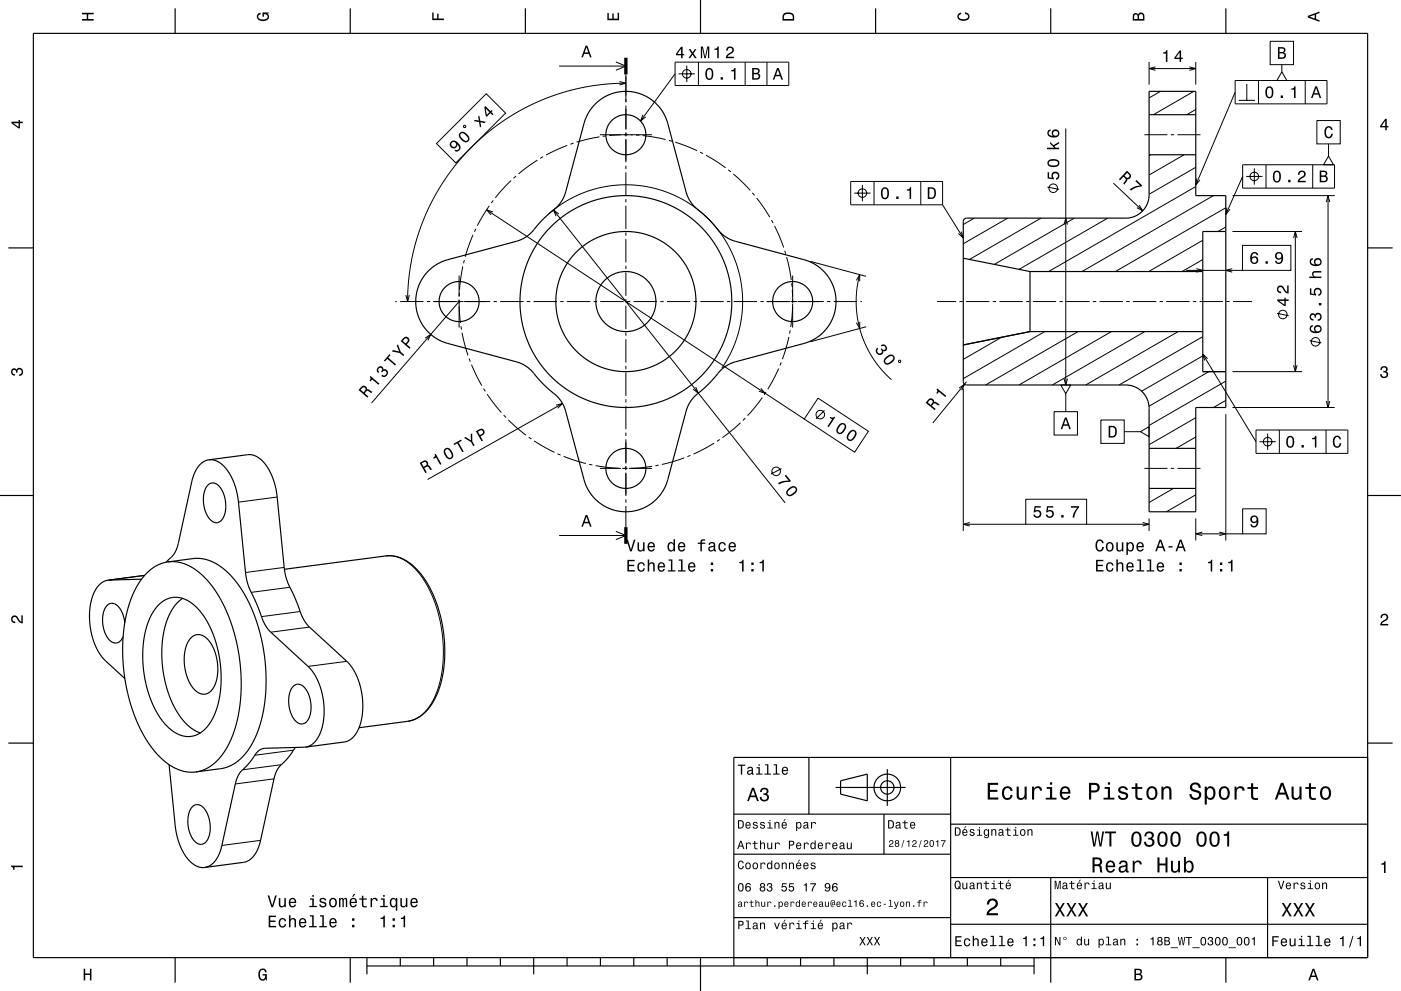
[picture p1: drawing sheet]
<svg xmlns="http://www.w3.org/2000/svg" width="420mm" height="297mm" viewBox="0 0 420 297" stroke-linecap="round" stroke-linejoin="round" font-family="sans-serif">
<g fill="none" stroke="#000" stroke-width=".3">
<path d="M167.6 19.8h20M184.6 18.6l3 1.2-3 1.3M202.4 18.6h34.1v7h-34.1zM205.9 19.7v4.9M209.4 18.6v7M223.4 18.6v7M229.9 18.6v7M344.5 18.6v6.8M358.5 18.6v6.8M380.8 12.4h7v7h-7zM384.3 19.4v2.1M139.1 37.6l.5 .1-.1 .5-.5-.1z"/>
<path d="M185.7 24.4l1.9 .5-1.9 .6M187.6 24.9l-6 .3-6.6 1-6.3 1.5-5.9 2.1-5.7 2.7-5.8 3.4-5.2 3.9-4.8 4.4-4 4.4-3.9 5.2-3.3 5.4-2.8 5.8-2.3 6.4-1.5 5.8-1 6.4-.3 6.8M187.6 22.3v8.3M187.6 31.6v7.3M187.6 39.6v1.3M192.7 34.4l-.7 1.9 1.6-1.3M202.4 22.1l-10.4 14.2M203.4 22.1h4.9M319.5 38.5v76.9M344.5 20.6h14M346.4 20l-1.9 .6 1.9 .5M347.9 27.4l-3.4 2"/>
<path d="M356.5 20l2 .6-2 .5M357.9 27.4l-12.1 7M358.5 32.8l-2.7 1.6M370.3 24.1h27.5v7h-27.5zM370.3 27.6l-11.8 27.9M371.3 30.1h4.9M373.8 25.2v4.9M377.3 24.1v7M384.3 21.5l1.5 2.6h-3zM391.3 24.1v7M394.8 36.1h7v7h-7zM130.8 43l15-14.9 5.8 5.8-15 14.9z"/>
<path d="M153.2 54.1l-4.7 5.2M154.7 52.8l-.8 .6M161.1 48l-5.6 4.1M162.8 47l-.8 .5M170.1 43.6l-6.4 2.9M171.9 42.9l-.9 .3M179.7 41l-6.8 1.6M179.8 40.4h6.3M181.7 40.7l-1 .2M187.1 40.4h1M187.6 41.6v7M187.6 49.6v1"/>
<path d="M187.6 51.6v7M187.6 59.6v1M189.1 40.4h6.3M189.7 40.4l-7 .2M190.7 40.5h1M192.7 40.6l6.9 1.2M200.5 42.1l1 .2M202.4 42.6l6.6 2.6M209.9 45.6l.9 .4M211.6 46.5l5.9 3.8M218.3 50.9l.8 .6M219.9 52.2l5 4.8"/>
<path d="M225.6 57.8l.6 .8M226.8 59.3l4 5.8M255 54.4h27.6v7h-27.6zM256.1 57.9h4.9M258.5 55.4v4.9M262 54.4v7M276 54.4v7M314 56.1l3.5 .7M333.8 54.9l8.8 8.3M343.1 40.4h6.9M345 46.4l-.5 .3M351 40.4h1"/>
<path d="M353 40.4h6.9M355 46.4l-10.5 6M358.5 55.9l-44.1 25.5M358.5 50.1l-14 8.1M358.8 53.5l-.3 2 1.2-1.6M363.8 58.6l-39.4 22.8M369.5 58.6h30.6M372.5 49.4h27.6v7h-27.6zM372.5 52.9l-5 11.4M373.6 52.9h4.9M376 50.4v4.9M379.5 49.4v7"/>
<path d="M393.5 49.4v7M398.1 58.6v63.5M398.3 46.8l1.5 2.6h-3zM398.3 43.1v3.7M138.7 79.9l-.9 6.9M139.2 77.9l-.2 1M141.8 70.4l-2.3 6.6M142.6 68.6l-.4 .9M145.9 62.9l95.2 62.7M146.7 61.7l-3.6 6M147.8 63.5l-1.9-.6 1.3 1.5M147.9 60.1l-.6 .8"/>
<path d="M164.4 64.2l4.9-3.6 5.8-2.9 6-1.7 6.2-.6 3.5 .1 3.2 .5 5.8 1.6 5.9 2.8 5 3.7 4.3 4.5 1.9 2.6 1.7 2.8 2.5 6 .7 2.9 .6 3.5 .2 6.2-1 6.2-.9 3.1-1.3 3.2-3 5.2M165.9 62.9l69.5 87.8M167.5 64.1l-1.6-1.2 .8 1.9M187.6 61.6v7M187.6 69.6v1M187.6 71.6v7M187.6 79.6v1M231.3 66l.5 .8M232.2 67.7l2.7 6.5M235.2 75.1l.3 1M235.8 77l1.4 6.9M242.9 78.3l16.8 4.5"/>
<path d="M282.6 61.4l6.2 9.9M288.2 69.4l.6 1.9-1.5-1.3M292.1 65.4l-3.3 1.9M302.1 65.4l-13.3 7.7M312.1 65.4l-21.4 12.4M319 67.3l.5-1.9 .5 1.9M322.1 65.4l-24 13.8M332.1 65.4l-26.6 15.3M341.5 61.5l1.1 1.7-1.8-1M360.6 77.8l-6.2 3.6M360.6 72l-16.2 9.4M367.5 68l-2.3 1.4"/>
<path d="M367.5 62.3l-33.1 19.1M367.8 62.3l-.3 2 1.2-1.6M369.5 69.4h20.8M372.5 73.5h14.5v7.5h-14.5zM387.8 71.3l.5-1.9 .5 1.9M388.3 69.4v42M397.6 60.6l.5-2 .5 2M118.5 90.4h.5M120 90.4h7M121.7 88.4l.5 2 .5-2M128 90.4h1M129.8 90.4h7.2"/>
<path d="M137.1 90.4h1.9M137.6 82.6v6.3M137.6 89.9v1M137.6 91.9v6.3M137.6 90.4l-26.2 30.4M137.6 89.8l.4 7M137.7 87.8v1M138.2 97.8l.1 1M138.5 99.7l1.8 6.8M139.1 90.4h7.9M148 90.4h1M150 90.4h7"/>
<path d="M158 90.4h1M160 90.4h7M168 90.4h1M170 90.4h7M178 90.4h1M180 90.4h7M187.6 81.6v7M187.6 89.6v1M187.6 91.6v7M187.6 99.6v1M188 90.4h1M190 90.4h7"/>
<path d="M198 90.4h1M200 90.4h7M208 90.4h1M210 90.4h7M218 90.4h1M220 90.4h7M228 90.4h1M229.8 90.4h7.2M236.9 99l-.2 1M237.1 90.4h1.9M237.3 84.9l.1 1M237.5 86.9l.1 3.5"/>
<path d="M237.6 91l-.6 7M237.6 82.6v6.3M237.6 89.9v1M237.6 91.9v6.3M239.1 90.4h7.9M248 90.4h1M250 90.4h7M256.7 84l1-1.7v2M257.7 96.5v2l-1-1.8M257.7 82.3l-.8 4.4-.2 4.5 .4 4.2 .9 3.9 1.6 4.2 2 3.8 2.7 3.6 2.9 2.9M258 90.4h.4M259.7 97.9l-16.8 4.5"/>
<path d="M280.9 90.4h5.7M287.6 90.4h1M289.6 90.4h7M297.6 90.4h1M299.6 90.4h7M307.6 90.4h1M309.6 90.4h7M313.2 99.4l-24.4 14.1M317.6 90.4h1M319.6 90.4h7M323.2 99.4l-27.7 16M327.6 90.4h1"/>
<path d="M329.6 90.4h7M333.2 99.4l-27.7 16M337.6 90.4h1M339.6 90.4h7M343.2 99.4l-27.7 16M347.6 90.4h1M349.6 90.4h7M353.2 99.4l-27.7 16M355.6 81h16.9M357.6 90.4h1M358.6 80.5l2 .5-2 .6M359.6 90.4h7"/>
<path d="M367.6 90.4h1M369.4 80.5l-1.9 .5 1.9 .6M369.6 90.4h5.7M382.8 93.9l3.5 .7M127.5 101.3l1.6-1.1-.8 1.8M140.6 107.4l.4 1M141.4 109.3l3.1 6.3M145 116.4l.5 .9M146 118.1l4.3 5.6M187.6 101.6v7M187.6 109.6v1M187.6 111.6v7"/>
<path d="M187.6 119.6v1M208.6 116l.8 1.8-1.7-1.2M228.1 116.4l1.3 1.5-1.9-.7M228.5 119.2l-4.4 5.4M229.6 117.5l-.5 .8M233.4 110.5l-3.2 6.1M234.2 108.6l-.4 .9M236.5 101l-2 6.7M245.2 119.3l15.1 10-4.1 6.2-15.1-9.9zM269.4 108.1l.5-.1 .1 .5-.5 .1zM287.5 116.3l1.6-1.1-.8 1.8M288.8 116.4v42.7"/>
<path d="M289.8 114.4l-10.1 12.4M300.2 101.1l-11.4 6.6M318 115.4h3l-1.5 2.6zM319 113.4l.5 2 .5-2M319.5 118v5.4M360.6 106.7l-18.4 10.5M360.6 100.9l-25.1 14.5M360.6 106.1l15.9 26.3M362 107.5l-1.4-1.4 .5 1.9M362.4 111.4l-17.9 10.3M367.5 120l-3.7 2.1M367.5 114.2l-23 13.3"/>
<path d="M369.5 111.4h20.8M387.8 109.4l.5 2 .5-2M392.6 102.1l3.5 .7M151 124.4l.7 .7M152.4 125.8l5.3 4.6M158.5 131l.8 .6M160.1 132.1l6.1 3.5M166.7 121.4l1.9-.5-1.4 1.4M167.1 136l1 .4M168.6 120.9l-40.4 22.8M169 136.8l6.6 2.1M176.6 139.1l1 .3"/>
<path d="M178.6 139.5l6.9 .8M187.6 121.6v7M187.6 129.6v1M187.6 131.6v7.3M187.6 139.6v1.3M195.5 139.8l-7 .6M197.4 139.4l-.9 .2M205.1 137.2l-6.7 2M207 136.5l-.9 .4M214.1 132.8l-6.2 3.3M215.8 131.7l-.9 .6M222 126.7l-5.4 4.4"/>
<path d="M223.4 125.3l-.7 .7M247.2 123l-2.5 2.5M316 123.4h7v7h-7zM330 125.9h7v7h-7zM337 129.4h4.9M341.9 129.4l2.6-1.5v3zM358.5 131l-5.9 3.4M358.5 125.2l-14 8.1M367.5 124.1v37.9M369.5 122.1h30.6M376.5 128.9h27.6v7h-27.6zM377.6 132.4h4.9"/>
<path d="M380 129.9v4.9M383.5 128.9v7M397.5 128.9v7M397.6 120.2l.5 1.9 .5-1.9M83.1 149l-11.6 1.5M179.8 140.4h6.3M184.6 159.2l3 1.3-3 1.2M186.5 140.4h1M187.1 140.4h1M187.6 141.6v7M187.6 149.6v1M187.6 151.6v6.4"/>
<path d="M189.1 140.4h6.3M234.3 140.5l-3.2 1.6M288.8 157.1h18.7M290.7 156.6l-1.9 .5 1.9 .5M307.5 149.6h18.3v7.5h-18.3zM325.8 157.1h18.7M342.5 156.6l2 .5-2 .5M343.1 140.4h6.9M344.5 155.4v3.7M351 140.4h1M351.8 146.4l-7.3 4.2M353 140.4h6.9"/>
<path d="M358.5 148.3l-8.8 5.1M358.5 155.4v6.6M358.5 160h14M360.4 159.5l-1.9 .5 1.9 .5M365.5 159.5l2 .5-2 .5M372.5 152.5h7.1v7.5h-7.1zM43.3 172.5l-10.5 1.3M85.2 170.1l-11.6 1.5M86.9 176l-11.6 1.5M115.7 166.6l2.6 .1 2.7 1 2.7 2 2.4 2.7 2.2 3.5 1.8 4 1.4 4.4 1 5.1 .4 4.9-.1 4.9-.8 4.5-1.1 3.9-1.6 3.2-2.2 2.8-2.4 1.8-2.5 .8M167.6 160.5h20M90 183.3l-11.6 1.5"/>
<path d="M92.8 187.9l-11.6 1.6M104 198.2l-11.6 1.5M82.1 233.4l-11.6 1.6M84.3 229.2l-11.6 1.5M88 224.8l-11.6 1.6M78.1 251.9l-11.6 1.5"/>
<circle cx="205.9" cy="22.1" r="1.28"/>
<circle cx="258.5" cy="57.9" r="1.28"/>
<circle cx="315.8" cy="56.4" r="1.28"/>
<circle cx="376" cy="52.9" r="1.28"/>
<circle cx="384.6" cy="94.3" r="1.28"/>
<circle cx="394.4" cy="102.4" r="1.28"/>
<circle cx="245.9" cy="124.3" r="1.28"/>
<circle cx="380" cy="132.4" r="1.28"/>
<circle cx="232.7" cy="141.3" r="1.28"/>
</g>
<g fill="none" stroke="#000" stroke-width=".35">
<path d="M10 10h400v277h-400zM52.5 2.5v7.5M105 2.5v7.5M157.5 2.5v7.5M210 0v10M262.5 2.5v7.5M315 2.5v7.5M367.5 2.5v7.5M178.4 31.2l2.2-1.7 1.9-1.1 2.2-.7 2.5-.3 2.2 .1 2.2 .5 2.3 1 2 1.4 2.3 2.3 1.6 3.1 6 22.2 .9 2 1.2 1.6 4.5 4 3.8 4.3 2.5 1.7 1.8 .7 20.8 5.6 3.4 1.5 2.3 1.9 1.8 2.4 1.2 2.8 .6 2.9-.2 3.2-1 3.4-1.8 2.7-2.5 2.3-1.8 1.1-2.1 .8-20.9 5.6-1.7 .6-2.4 1.7-4 4.5-4.1 3.7-1.4 1.8-.9 2-5.7 21.2-1.2 2.8-1.9 2.6-2.3 1.9-2.9 1.4-3.2 .6-3.5-.2-3-1-2.8-1.7-2.3-2.6-1-1.7-.8-1.9-6.2-22.6-1.7-2.5-4.6-4.2-3.5-3.9-1.7-1.4-2.1-1-21.4-5.7-3-1.3-2.4-1.8-2-2.6-1.3-2.7-.6-3.1 .2-3.5 1-3.1 1.7-2.7 2.6-2.4 1.7-1 1.9-.7 21-5.7 1.8-.7 2.5-1.7 3.8-4.3 4.5-4 1.3-1.8 .8-1.9 6-22.1 1.2-2.5zM344.5 34.4h14M344.5 46.4h14M2.5 74.3h7.5"/>
<path d="M288.8 77.4l20 4M289.1 65.6l.7-.2h47.7a7 7 0 0 0 7-7v-31h14v31.2h9v63.5h-9v31.3h-14v-31a7 7 0 0 0-7-7h-47.7l-.8-.3-.2-.7v-48zM367.5 69.4h-6.9v42h6.9M410 74.3h7.5M308.8 81.4v18M308.8 99.4l-20 4M308.8 81.4h51.8M308.8 99.4h51.8M62.6 137.8l12.5-1.5 1.4 .3 1.3 .8 2.3 2.5 1.7 3.3 1.1 4 2.7 25.3 .7 2.3 2.3 4.7 1.8 4.9 1 1.9 1.1 1.4 12.3 11.3 1.6 2.4 1.2 3 1 4.6 .1 4.4-.8 4.1-1.6 3-1.3 1.2-1.4 .6-12 1.6M62.6 137.8l2.2 .3 2.2 1.5 1.9 2.5 1.5 3.3 1 4.6 2.5 23.6 .8 2.5 2.2 4.7 2.2 5.7 1.8 2.7 12.3 11.4 1.5 2.2 1.3 2.9 .7 2.8 .4 3.2v3.2l-.4 2.7-.8 2.4-1.1 1.9-1.5 1.4-1.7 .6M62.6 137.8l-1.2 .4-1.2 .8-1.1 1.2-.8 1.7-.7 2.2-4.4 19.7-1.2 2.4-2.2 2.3M344.5 134.4h14"/>
<path d="M0 148.5h10M62.4 145.3a2.45 2.45 0 0 1 3.9 1.1l1.2 3 .1 3.5a3.7 3.7 0 0 1-2.7 3.8 4.9 4.9 0 0 1-3.6-4.5l-.3-1.8v-1.9a5.3 5.3 0 0 1 1.4-3.2zM344.5 146.4h14M410 148.5h10M32.4 173.9l-1.3 .4-1.3 1-1.1 1.3-.9 1.9-.6 2.3-.3 2.5 .2 5.2 1.2 4.3 1.8 3.5 1.4 1.6 5.9 5.5M42.4 173.6l-10 .3M43.4 172.4l-11 1.5M50.4 168.4l1.6-.1 1.9 .3 3.4 1.3 3.3 2.4 3.4 3.9 2.6 4.3 2.3 5.1 1.8 6 1.1 6.1 .5 6-.2 6.3-.9 5.6-1.4 4.7-2.2 4.5-2.7 3.4-2.9 2.1-1.6 .7-1.7 .3M50.4 168.4l-1.6 .3-1.7 .7-2.9 2.2-2.5 3.1-2.3 4.4-1.5 4.8-.9 5.6-.2 6.1 .5 6.7 1.1 6 1.9 6 2.1 4.8 2.9 4.7 3.3 3.7 3.4 2.4 3.3 1.3 3.4 .1M50.4 168.4l8-1 2.5 .1 2.1 .6 1.9 .9 3.7 2.8 1.9 2.2 1.8 2.4 3.2 6 2.3 6.8 1.5 7.5 .5 7.7-.6 7.1-1.5 6.4-1.1 2.9-1.3 2.7-2.8 3.6-1.7 1.4-1.6 .9-2.6 .9-7.9 1M54.7 179.3l-1.6 1.4-1.4 1.9-1.3 2.4-.8 2.5-.7 2.8-.3 3.5-.1 3.7 .4 3.4 .6 3.5 .9 3.2 1.3 3.1 1.4 2.7 1.5 2.2 1.7 1.8 1.9 1.4 1.9 .9M85.3 170.6l30.4-4a11.7 11.7 0 0 1 10.3 5.2 40 40 0 0 1 6.2 32.6 16.5 16.5 0 0 1-7.4 11l-2.6 .8-14.6 1.9"/>
<path d="M37.4 186.6l-.7-2.8a3.5 3.5 0 0 0-3.6-2.9 5.4 5.4 0 0 0-2.3 5.9l.7 2.8a3.6 3.6 0 0 0 3.7 3.1 2.96 2.96 0 0 0 1.7-1.9M47.5 181.3l2.3-1.7 2.4-.6 2.5 .3 2.5 1.3 2.5 2.2 2 2.8 1.8 3.6 1.5 4.3 .9 4.1 .4 4.7-.2 4.6-.8 4.2-1.3 3.7-1.6 2.6-1.9 1.9-2.4 1.2-2 .2-2.1-.4-2-1-2-1.7-1.9-2.4-1.6-2.6-1.4-3.1-1-3.2-.8-3.7-.4-3.4-.1-3.5 .3-3.6 .6-3.3 1-3 1.4-2.6zM57.2 191.2l.8-.6 1.1-.4 1.1 .1 1.1 .5 1.1 .9 .9 1.3 1.4 3.4 .6 3.9-.4 3.5-.5 1.6-.8 1.2-.9 .9-.9 .5-1.6-.1-1.8-1.1-1.5-2.1-1.1-2.6-.5-3.2v-2.9l.7-2.8zM87.9 205.8a2.36 2.36 0 0 1 3.8 .8l.7 1.3 .6 1.9 .2 1.7-.1 1.9a3.4 3.4 0 0 1-2.8 3.6 5.6 5.6 0 0 1-3.6-5.2l-.1-3a5.5 5.5 0 0 1 1.3-3zM2.5 222.7h7.5M50.7 229.2l1.9 18.8 1.1 4.6 1.5 3.3 1.8 2.3 2.2 1.5 2.2 .3M88.6 224l-2.4 3.2-2.5 2.7-1.1 1.9-4.6 20.6-.7 2.1-1.1 1.9-1.3 1.3-1.5 .7-12 1.6M91.6 223.9l-12.4 .4-1.3 .5-1.1 .9-2.2 3.1-2.6 2.7-1 1.9-4.5 20.1-.8 2.6-.9 1.6-1 1.1-1.2 .8-1.2 .4M242.5 227v17M250.5 236h21M252 234l8-2v8l-8-2zM266 230.5v11"/>
<path d="M285 227v60M410 222.7h7.5M410 227h-190v62.5M57.6 241.8a2.37 2.37 0 0 1 3.9 .9l.7 1.3 .5 1.6 .3 2v1.7a3.5 3.5 0 0 1-2.9 3.8 5.5 5.5 0 0 1-3.6-5.2l-.1-3a5.6 5.6 0 0 1 1.2-3.1zM220 244h65M220 256h65M265 244v12M285 247h125M220 275h65M285 277h125M285 263h125M315 263v31.5"/>
<path d="M380 263v24M52.5 287v7.5M105 287v7.5M110 289.5h200M110 287v5M120 287v2.5M130 287v2.5M140 287v2.5M150 287v2.5M160 287v5M170 287v2.5M180 287v2.5"/>
<path d="M190 287v2.5M200 287v2.5M210 287v10M230 287v2.5M240 287v2.5M250 287v2.5M260 287v5M270 287v2.5M280 287v2.5M290 287v2.5M300 287v2.5M310 287v5"/>
<path d="M367.5 287v7.5"/>
<circle cx="187.6" cy="40.4" r="6"/>
<circle cx="137.6" cy="90.4" r="6"/>
<circle cx="187.6" cy="90.4" r="31.8"/>
<circle cx="187.6" cy="90.4" r="21"/>
<circle cx="187.6" cy="90.4" r="9"/>
<circle cx="237.6" cy="90.4" r="6"/>
<circle cx="187.6" cy="140.4" r="6"/>
<circle cx="266" cy="236" r="4"/>
<circle cx="266" cy="236" r="2"/>
</g>
<path d="M187.6 17.3v5M187.6 158v5" fill="none" stroke="#000" stroke-width="1" stroke-linecap="butt"/>
<g fill="#000">
<path d="M24.6 3.8h3.5v.5h-1.7v1.4h1.7v.5h-3.5v-.5h1.4v-1.4h-1.4z" fill-rule="evenodd"/>
<path d="M77.3 4.2l.8-.4v.5l-.3 .1a.68 .68 0 0 0-.4 .6 .68 .68 0 0 0 .4 .6 1.68 1.68 0 0 0 2.4-.6 .93 .93 0 0 0-1.1-.8v.8h-.4v-1.3h1.9v.3l-.5 .1 .4 .4a1.19 1.19 0 0 1-.9 1.7 1.9 1.9 0 0 1-2.6-1.3z" fill-rule="evenodd"/>
<path d="M129.6 3.8h.4v1.8h1.1v-1.5h.4v1.5h1.6v.4h-3.5z" fill-rule="evenodd"/>
<path d="M175.6 13.7l-1.3 3.5h.4l.4-1h1.4l.4 1h.5l-1.3-3.5zM175.8 14.2l.6 1.5h-1.1z" fill-rule="evenodd"/>
<path d="M182.1 3.9h.4v1.7h1.1v-1.6h.4v1.6h1.2v-1.8h.4v2.3h-3.5z" fill-rule="evenodd"/>
<path d="M204.2 14l-1.6 2.1v.5h1.6v.8h.4v-.8h.5v-.4h-.5v-2.2zM204.2 14.6v1.6h-1.1zM206.4 14.7l.9 1.3-.9 1.4h.5l.7-1 .7 1h.6l-1-1.4 .9-1.3h-.5l-.7 1-.6-1zM210.1 13.9v3.5h.4v-3.1l.7 3.1h.4l.6-3.1v3.1h.4v-3.5h-.6l-.6 3.1-.7-3.1zM214.2 14.6v.3h.8v2.5h.5v-3.5h-.4a.77 .77 0 0 1-.9 .7zM218 14.2l-.3 1h.5a.7 .7 0 0 1 .5-.9 .7 .7 0 0 1 .8 .5 .7 .7 0 0 1-.5 .9l-.3 .2a1.63 1.63 0 0 0-1.1 1.5h2.4v-.4h-1.9l.9-.8a1.17 1.17 0 0 0 .9-1.7 1.17 1.17 0 0 0-1.9-.3z" fill-rule="evenodd"/>
<path d="M235 4a2.21 2.21 0 0 0-.4 2.2h3.5v-1.2a1.92 1.92 0 0 0-3.1-1zM235.3 4.4l.4-.2a1.44 1.44 0 0 1 2 .8v.7h-2.7l.1-1z" fill-rule="evenodd"/>
<path d="M287.3 4.2l.8-.4v.4l-.3 .1a.66 .66 0 0 0-.4 .6 .66 .66 0 0 0 .4 .6 1.69 1.69 0 0 0 2.5-.5 .9 .9 0 0 0-1-.8v-.5a1.24 1.24 0 0 1 1.4 1.1 1.24 1.24 0 0 1-1.1 1.4 1.93 1.93 0 0 1-2.6-1.2z" fill-rule="evenodd"/>
<path d="M339.8 4.2l-.2 2h3.5v-1.4a.98 .98 0 0 0-.7-1 .98 .98 0 0 0-1.2 .6 .84 .84 0 0 0-1.4-.2zM340.1 4.5l.4-.1 .4 .1 .1 1.2h-1zM341.6 4.4l.4-.2a.58 .58 0 0 1 .7 .7v.8h-1.2z" fill-rule="evenodd"/>
<path d="M348.7 15.7v.4h.8v2.5h.5v-3.6h-.4a.77 .77 0 0 1-.9 .7zM353.6 15.1l-1.5 2.1v.5h1.5v.9h.5v-.9h.5v-.4h-.5v-2.2zM353.6 15.7v1.6h-1.1z" fill-rule="evenodd"/>
<path d="M383.1 14.1v3.5h1.3a.98 .98 0 0 0 1.1-.7 .98 .98 0 0 0-.6-1.2 .86 .86 0 0 0 .4-1 .86 .86 0 0 0-.9-.6zM383.6 14.5h.7a.53 .53 0 0 1 .6 .6 .53 .53 0 0 1-.6 .5h-.7zM383.6 16h.7a.61 .61 0 0 1 .8 .6 .61 .61 0 0 1-.7 .6h-.8z" fill-rule="evenodd"/>
<path d="M392.1 4.7v.6l3.5 1.2v-.4l-1-.4v-1.4l1-.4v-.4zM392.6 5l1.5-.5v1z" fill-rule="evenodd"/>
<path d="M3.4 36.5v.4l2.1 1.6h.5v-1.6h.8v-.4h-.8v-.5h-.4v.5zM4 36.9h1.6v1.1z" fill-rule="evenodd"/>
<path d="M142 36.3l1.6 .3 .3 1.6 .4-.3-.3-1.3 1.3 .3 .3-.4-1.6-.3-.3-1.6-.4 .4 .3 1.1-1.2-.2zM145.5 31.8l-.3 .3 .4 2.6 .3 .3 1.1-1.1 .6 .6 .3-.3-.6-.6 .4-.4-.3-.2-.4 .3zM145.6 32.5l1.1 1.1-.8 .8z" fill-rule="evenodd"/>
<path d="M211.7 20.8a2.02 2.02 0 0 0 1 3.2 2.03 2.03 0 0 0 .8-3.2 1.11 1.11 0 0 0-1.8 0zM212.3 20.9h.7a2.37 2.37 0 0 1 0 2.6h-.7a2.38 2.38 0 0 1 0-2.6zM216 23.1v.8h.7v-.8zM219.2 21v.4h.8v2.5h.5v-3.5h-.4a.77 .77 0 0 1-.9 .6z" fill-rule="evenodd"/>
<path d="M225.5 20.4v3.5h1.3a.98 .98 0 0 0 1.1-.8 .98 .98 0 0 0-.6-1.1 .86 .86 0 0 0 .4-1.1 .86 .86 0 0 0-1-.5zM226 20.8h.7a.53 .53 0 0 1 .6 .5 .53 .53 0 0 1-.7 .5h-.6zM226 22.3h.7a.61 .61 0 0 1 .7 .5 .61 .61 0 0 1-.6 .7h-.8z" fill-rule="evenodd"/>
<path d="M232.9 20.4l-1.2 3.5h.4l.4-1.1h1.4l.4 1.1h.4l-1.2-3.5zM233.2 20.9l.5 1.5h-1z" fill-rule="evenodd"/>
<path d="M379.6 26.3a2.02 2.02 0 0 0 .9 3.2 2.03 2.03 0 0 0 .9-3.2 1.1 1.1 0 0 0-1.8 0zM380.2 26.4h.7a2.37 2.37 0 0 1 0 2.6h-.7a2.38 2.38 0 0 1 0-2.6zM383.9 28.6v.8h.7v-.8zM387.1 26.5v.4h.8v2.5h.5v-3.5h-.4a.77 .77 0 0 1-.9 .6z" fill-rule="evenodd"/>
<path d="M394.3 25.9l-1.3 3.5h.5l.4-1.1h1.4l.3 1.1h.5l-1.3-3.5zM394.6 26.4l.5 1.5h-1.1z" fill-rule="evenodd"/>
<path d="M415.3 35.6l-1.6 2.1v.5h1.6v.8h.4v-.8h.5v-.4h-.5v-2.2zM415.3 36.2v1.6h-1.1z" fill-rule="evenodd"/>
<path d="M135.2 42.5a1.15 1.15 0 0 0 .3 1.9 1.15 1.15 0 0 0 1.6-1.1 1.02 1.02 0 0 1 .3 1.5l-.4 .2-.4-.2-.4 .4a1.23 1.23 0 0 0 1.7-.4 1.23 1.23 0 0 0-.3-1.7 1.64 1.64 0 0 0-2.4-.6zM135.3 43.2a.75 .75 0 0 1 1.5 0 .75 .75 0 0 1-1.5 0zM137.9 39.8a2.02 2.02 0 0 0 2.1 2.8 1.13 1.13 0 0 0 .5-1.8l-.5-.6a1.51 1.51 0 0 0-2.1-.4zM138.2 40.1l.3-.2a2.37 2.37 0 0 1 1.8 1.9l-.5 .4a2.38 2.38 0 0 1-1.8-1.8z" fill-rule="evenodd"/>
<path d="M264.4 56.6a2.01 2.01 0 0 0 .9 3.1 2.03 2.03 0 0 0 .9-3.1 1.11 1.11 0 0 0-1.8 0zM265 56.6h.6a2.38 2.38 0 0 1 0 2.6h-.6a2.37 2.37 0 0 1 0-2.6zM268.7 58.9v.7h.7v-.7zM271.9 56.8v.3h.8v2.5h.4v-3.5h-.3a.77 .77 0 0 1-.9 .7z" fill-rule="evenodd"/>
<path d="M278.1 56.1v3.5h1.2a1.92 1.92 0 0 0 1-3 2.18 2.18 0 0 0-2.2-.5zM278.6 56.5a1.38 1.38 0 0 1 1.6 1.1 1.38 1.38 0 0 1-.9 1.6h-.7z" fill-rule="evenodd"/>
<path d="M314.1 51.6v1.9l1.8 .3v-.4a.8 .8 0 0 1-.2-1.3 .8 .8 0 0 1 1.3 .1 .8 .8 0 0 1-.4 1.2v.5a1.21 1.21 0 0 0 1-1.5 1.21 1.21 0 0 0-1.6-.9 1.21 1.21 0 0 0-.6 1.8l-.9-.2v-1.5zM314.4 48a1.13 1.13 0 0 0-.4 1.2 1.13 1.13 0 0 0 1 .8 1.9 1.9 0 0 0 2.6-1.1 2.03 2.03 0 0 0-3.2-.9zM314.5 48.5a2.37 2.37 0 0 1 2.6 0v.7a2.38 2.38 0 0 1-2.6 0z" fill-rule="evenodd"/>
<path d="M314.8 42.5v.6l1.2 1.2h-2.1v.4h3.6v-.4h-1l-.4-.5 1.4-.8v-.5l-1.7 1zM314.2 39.1a1.44 1.44 0 0 0 .1 1.7 1.44 1.44 0 0 0 1.6 .4 1.26 1.26 0 0 0 1.7-.9 1.26 1.26 0 0 0-1.2-1.5 1.11 1.11 0 0 0-1.1 .7 1.11 1.11 0 0 0 .4 1.2 1.02 1.02 0 0 1-1.3-.8l.1-.4 .4-.2v-.5zM315.7 40a.75 .75 0 0 1 1.5 0 .75 .75 0 0 1-1.5 0z" fill-rule="evenodd"/>
<path d="M337.8 51.2l-2.4 2.5 .4 .3 1-1 .4 .3 .3 .7-.7 1 .3 .3 .9-1.3-.1-.3a.97 .97 0 0 0 1.1-.6 .97 .97 0 0 0-.3-1.1zM337.9 51.8l.4 .4a.6 .6 0 0 1 .1 .9 .6 .6 0 0 1-.9-.1l-.4-.4z" fill-rule="evenodd"/>
<path d="M340.7 54l1.7 1.6-.2 .3a5.3 5.3 0 0 0-3.1 1.2l-.4-.3a5.2 5.2 0 0 1 3.1-1.2l-1.4-1.3z" fill-rule="evenodd"/>
<path d="M381.9 51.6a2.02 2.02 0 0 0 .9 3.1 2.03 2.03 0 0 0 .9-3.1 1.11 1.11 0 0 0-1.8 0zM382.5 51.6h.6a2.37 2.37 0 0 1 0 2.6h-.6a2.37 2.37 0 0 1 0-2.6zM386.2 53.9v.7h.7v-.7zM389.4 51.4l-.3 1h.5a.7 .7 0 0 1 .5-.9 .7 .7 0 0 1 .8 .5 .7 .7 0 0 1-.4 .9l-.3 .2a1.63 1.63 0 0 0-1.2 1.5h2.4v-.4h-1.9l.9-.8a1.17 1.17 0 0 0 .9-1.7 1.17 1.17 0 0 0-1.9-.3z" fill-rule="evenodd"/>
<path d="M395.6 51.1v3.5h1.4a.98 .98 0 0 0 1-.7 .98 .98 0 0 0-.6-1.2 .86 .86 0 0 0 .5-1 .86 .86 0 0 0-1-.6zM396.1 51.5h.7a.53 .53 0 0 1 .6 .6 .53 .53 0 0 1-.6 .5h-.7zM396.1 53h.8a.61 .61 0 0 1 .7 .6 .61 .61 0 0 1-.7 .6h-.8z" fill-rule="evenodd"/>
<path d="M397.4 38.3a1.19 1.19 0 0 1 1.3-.5 1.19 1.19 0 0 1 .8 1.1h-.5l-.1-.3a.66 .66 0 0 0-.5-.4 .66 .66 0 0 0-.7 .4l-.1 .4a1.58 1.58 0 0 0 .7 2 .9 .9 0 0 0 .8-.9h.5a1.24 1.24 0 0 1-1.1 1.3 1.24 1.24 0 0 1-1.4-1v-1.6z" fill-rule="evenodd"/>
<path d="M375.3 75.8a2.4 2.4 0 0 0 .2 3.2 1.16 1.16 0 0 0 1.5-.3 1.16 1.16 0 0 0-.2-1.5 1.16 1.16 0 0 0-1.5 0 1.03 1.03 0 0 1 .8-1.3l.4 .2 .2 .4h.5a1.11 1.11 0 0 0-.7-1 1.11 1.11 0 0 0-1.2 .3zM375.3 78a.74 .74 0 0 1 1.4 0 .74 .74 0 0 1-1.4 0zM379.4 78.3v.7h.7v-.7zM382.5 75.8a1.15 1.15 0 0 0 0 1.7 1.15 1.15 0 0 0 1.7 0 1.03 1.03 0 0 1-.9 1.2l-.4-.1-.2-.4h-.4a1.23 1.23 0 0 0 1.4 .9 1.23 1.23 0 0 0 1-1.5 1.42 1.42 0 0 0-.4-1.7 1.42 1.42 0 0 0-1.8-.1zM382.7 76.7a.75 .75 0 0 1 1.5 0 .75 .75 0 0 1-1.5 0z" fill-rule="evenodd"/>
<path d="M382.9 89.7v.5l2.1 1.5h.5v-1.5h.8v-.5h-.8v-.5h-.4v.5zM383.5 90.2h1.6v1.1zM383.1 85.9a1.2 1.2 0 0 0-.2 1.3 1.2 1.2 0 0 0 1.2 .7v-.5a.7 .7 0 0 1-.9-.5 .7 .7 0 0 1 .5-.8 .7 .7 0 0 1 .9 .4l.2 .3a1.63 1.63 0 0 0 1.5 1.2v-2.4h-.4v1.9l-.4-.3-.8-1.2a1.11 1.11 0 0 0-1.6-.1z" fill-rule="evenodd"/>
<path d="M392.9 97.7a1.44 1.44 0 0 0 .1 1.7 1.44 1.44 0 0 0 1.6 .5 1.26 1.26 0 0 0 1.6-1 1.26 1.26 0 0 0-1.1-1.5 1.11 1.11 0 0 0-1.1 .7 1.11 1.11 0 0 0 .3 1.3 1.03 1.03 0 0 1-1.3-.9l.2-.4 .4-.2v-.5zM394.3 98.6a.75 .75 0 0 1 1.5 0 .75 .75 0 0 1-1.5 0zM392.9 94.1a1.17 1.17 0 0 0-.2 1.3 1.17 1.17 0 0 0 1.1 .7v-.5a.62 .62 0 0 1-.8-.3 .62 .62 0 0 1 .3-.8 .62 .62 0 0 1 .8 .2v.5h.4a.74 .74 0 0 1 .6-1 .74 .74 0 0 1 .9 .8 .74 .74 0 0 1-1 .7v.5a1.18 1.18 0 0 0 1.2-1.5 1.18 1.18 0 0 0-1.8-.6l-.1 .2a.86 .86 0 0 0-1.4-.2zM395.4 90.8v.7h.7v-.7zM392.7 86.4v1.9l1.9 .3v-.4a.8 .8 0 0 1-.3-1.3 .8 .8 0 0 1 1.3 .1 .8 .8 0 0 1-.4 1.2v.5a1.21 1.21 0 0 0 1.1-1.5 1.21 1.21 0 0 0-1.7-.8 1.21 1.21 0 0 0-.5 1.7l-1-.1v-1.6z" fill-rule="evenodd"/>
<path d="M393.7 81.3a.91 .91 0 0 0 .1 1.6h-1.3v.4h3.6v-.4h-1.5a.64 .64 0 0 1-.8-.4 .64 .64 0 0 1 .3-.8h2v-.5zM392.9 77.7a1.44 1.44 0 0 0 .1 1.6 1.44 1.44 0 0 0 1.6 .5 1.26 1.26 0 0 0 1.6-1 1.26 1.26 0 0 0-1.1-1.5 1.11 1.11 0 0 0-1.1 .7 1.11 1.11 0 0 0 .3 1.3 1.03 1.03 0 0 1-1.3-.9l.2-.4 .4-.2v-.5zM394.3 78.5a.75 .75 0 0 1 1.5 0 .75 .75 0 0 1-1.5 0z" fill-rule="evenodd"/>
<path d="M3.6 110.6a.86 .86 0 0 1 1.4 .2 1.18 1.18 0 0 1 2 .3 1.18 1.18 0 0 1-1.3 1.6v-.5a.72 .72 0 0 0 .9-.6 .72 .72 0 0 0-.8-.8 .72 .72 0 0 0-.6 .9h-.4a.62 .62 0 0 0-.4-.8 .62 .62 0 0 0-.8 .5 .62 .62 0 0 0 .5 .7h.4l-.1 .5a1.17 1.17 0 0 1-1-.7 1.17 1.17 0 0 1 .2-1.3z" fill-rule="evenodd"/>
<path d="M108.3 116l-.8 .9 2.6 2.3 .3-.4-1.1-.9 .8-.8 1.2 .7 .4-.4-1.3-.8-.4 .1a.97 .97 0 0 0-.6-1 .97 .97 0 0 0-1.1 .3zM108.5 116.4a.6 .6 0 0 1 .9-.2 .6 .6 0 0 1 0 1l-.4 .4-.9-.8z" fill-rule="evenodd"/>
<path d="M111.1 112.7l-.2 .2a.77 .77 0 0 1-.1 1.2l.2 .2 .6-.6 1.8 1.6 .3-.3zM113.2 110.2a1.04 1.04 0 0 0 .2 1.6l.3-.3a.62 .62 0 0 1-.4-.8 .62 .62 0 0 1 .7-.4 .62 .62 0 0 1 .5 .7l-.3 .4 .3 .2a.72 .72 0 0 1 1-.4 .72 .72 0 0 1 .4 1 .72 .72 0 0 1-1 .3l-.3-.2-.3 .4a1.18 1.18 0 0 0 1.9-.4 1.18 1.18 0 0 0-1-1.6l-.3 .1a.9 .9 0 0 0-.6-1 .9 .9 0 0 0-1.1 .4z" fill-rule="evenodd"/>
<path d="M116.8 106.1l-1.7 2 .3 .3 .7-.9 2.3 2.1 .3-.4-2.3-2 .7-.8zM119.3 103.2l-.3 .4 .6 1.7-1.8-.4-.3 .4 2.3 .5 1.1 .9 .3-.3-1.1-1zM120.9 101.3l-.8 .9 2.7 2.3 .3-.3-1.1-1a1.34 1.34 0 0 0 .4-2 .93 .93 0 0 0-1.5 .1zM121.2 101.7a.59 .59 0 0 1 .9-.1 .59 .59 0 0 1-.1 .9l-.4 .4-.8-.7z" fill-rule="evenodd"/>
<path d="M263 104.2a1.18 1.18 0 0 0 0 2.1 1.18 1.18 0 0 0 1.8-1.1 1.01 1.01 0 0 0 1.2-.9 1.01 1.01 0 0 0-1.1-1.1l-.8 .3 .2 .3a.62 .62 0 0 1 .8-.2 .62 .62 0 0 1 .3 .8 .62 .62 0 0 1-.8 .4l-.3-.4-.3 .2a.74 .74 0 0 1 .1 1.2 .74 .74 0 0 1-1.1-.1 .74 .74 0 0 1 .3-1.1zM265.2 107.4a1.14 1.14 0 0 0-.1 1.5 1.14 1.14 0 0 0 1.5 .3l.7-.5a1.51 1.51 0 0 0 .7-2 1.43 1.43 0 0 0-2.2 .1zM265.7 107.6a1.61 1.61 0 0 1 2-.7l.1 .3a2.37 2.37 0 0 1-2.1 1.6l-.4-.5z" fill-rule="evenodd"/>
<path d="M281 116.4l2.7 2.2-.3 .4-1.9-1.6-.5 .7-.3-.3a.77 .77 0 0 0 .1-1.1z" fill-rule="evenodd"/>
<path d="M414.1 110a1.01 1.01 0 0 1 1.5-.2 1.01 1.01 0 0 1 0 1.6 1.12 1.12 0 0 1 .4 1.5 1.12 1.12 0 0 1-1.6 .3l-.6-.5-.1-.6h.5a.72 .72 0 0 0 .7 .9 .72 .72 0 0 0 .7-.8 .72 .72 0 0 0-.9-.6v-.4a.62 .62 0 0 0 .8-.4 .62 .62 0 0 0-.5-.8 .62 .62 0 0 0-.7 .5v.4h-.5z" fill-rule="evenodd"/>
<path d="M130.3 136.2a.77 .77 0 0 1-.5 1l.2 .3 .7-.4 1.2 2.2 .4-.2-1.7-3.1zM133.2 134.7a2.44 2.44 0 0 0 1.6 3 1.13 1.13 0 0 0 1-1.6l-.3-.8a1.51 1.51 0 0 0-1.9-1zM133.5 135l.6-.4a2.37 2.37 0 0 1 1.3 2.3l-.6 .3a2.38 2.38 0 0 1-1.3-2.2z" fill-rule="evenodd"/>
<path d="M136 133l.2 .4 .9-.5 1.5 2.6 .4-.2-1.5-2.7 .9-.5-.2-.4zM139.1 131.2l2.1 1.3 .7 1.2 .4-.2-.7-1.3v-2.3l-.5 .2 .1 1.9-1.6-1zM142.7 129.2l1.7 3.1 .4-.2-.7-1.3a1.34 1.34 0 0 0 1-1.8 .93 .93 0 0 0-1.4-.4zM143.3 129.4l.5-.3a.6 .6 0 0 1 .9 .2 .6 .6 0 0 1-.3 .8l-.5 .3z" fill-rule="evenodd"/>
<path d="M248.9 124.9l-.2 .3 .7 .5-1.3 2.1 .3 .2 2-2.9-.3-.2a.77 .77 0 0 1-1.2 0zM251.7 127.2a1.9 1.9 0 0 0-.5 2.7 2.03 2.03 0 0 0 2.5-2.1 1.13 1.13 0 0 0-.8-1 1.13 1.13 0 0 0-1.2 .4zM252 127.5l.3-.2a.63 .63 0 0 1 .7 0 .63 .63 0 0 1 .2 .6l-.1 .4a1.61 1.61 0 0 1-1.7 1.3l-.2-.3a2.16 2.16 0 0 1 .8-1.8zM254.8 129.2a1.9 1.9 0 0 0-.5 2.8 2.03 2.03 0 0 0 2.5-2.1 1.13 1.13 0 0 0-.8-1.1 1.13 1.13 0 0 0-1.2 .4zM255.1 129.6l.3-.3a.63 .63 0 0 1 .7 0 .63 .63 0 0 1 .3 .6l-.2 .5a1.61 1.61 0 0 1-1.7 1.3l-.2-.3a2.16 2.16 0 0 1 .8-1.8z" fill-rule="evenodd"/>
<path d="M278.2 119.8l-.7 .9 2.7 2.2 .3-.3-1.1-1 .7-.7 1.3 .6 .3-.4-1.3-.7-.4 .1a.97 .97 0 0 0-.6-1.1 .97 .97 0 0 0-1.2 .4zM278.5 120.2a.6 .6 0 0 1 .9-.2 .6 .6 0 0 1 0 .9l-.4 .5-.9-.8z" fill-rule="evenodd"/>
<path d="M319.2 125.1l-1.2 3.5h.4l.4-1h1.4l.4 1h.4l-1.2-3.5zM319.5 125.6l.5 1.6h-1z" fill-rule="evenodd"/>
<path d="M332.4 127.6v3.5h1.1a1.92 1.92 0 0 0 1-3 2.21 2.21 0 0 0-2.1-.5zM332.8 128a1.37 1.37 0 0 1 1.6 1.1 1.37 1.37 0 0 1-.9 1.6h-.7z" fill-rule="evenodd"/>
<path d="M385.9 131.1a2.01 2.01 0 0 0 .9 3.1 2.03 2.03 0 0 0 .9-3.1 1.11 1.11 0 0 0-1.8 0zM386.5 131.1h.6a2.38 2.38 0 0 1 0 2.6h-.6a2.37 2.37 0 0 1 0-2.6zM390.2 133.4v.7h.7v-.7zM393.4 131.3v.3h.8v2.5h.4v-3.5h-.3a.77 .77 0 0 1-.9 .7z" fill-rule="evenodd"/>
<path d="M399.9 131a1.19 1.19 0 0 1 1.3-.4 1.19 1.19 0 0 1 .9 1.1h-.5l-.1-.3a.66 .66 0 0 0-.6-.4 .66 .66 0 0 0-.6 .3l-.2 .5a1.59 1.59 0 0 0 .8 2 .9 .9 0 0 0 .7-1h.5a1.24 1.24 0 0 1-1.1 1.4 1.24 1.24 0 0 1-1.4-1v-1.6z" fill-rule="evenodd"/>
<path d="M125.8 138.7l1.7 3.1 .4-.3-.7-1.2 .4-.3 .8-.1 .7 1 .5-.3-1-1.1-.4-.1a.97 .97 0 0 0-.2-1.2 .97 .97 0 0 0-1.2 0zM126.4 138.9l.5-.3a.6 .6 0 0 1 .9 .2 .6 .6 0 0 1-.3 .8l-.5 .3z" fill-rule="evenodd"/>
<path d="M175.6 154.4l-1.3 3.5h.4l.4-1.1h1.4l.4 1.1h.5l-1.3-3.5zM175.8 154.9l.6 1.5h-1.1z" fill-rule="evenodd"/>
<path d="M235.3 142.6l1.2 1.5a5.2 5.2 0 0 0-3.3 .7l.4 .4a5.3 5.3 0 0 1 3.2-.8l.3-.2-1.5-1.9zM236 146.8a1.14 1.14 0 0 0-.1 1.5 1.14 1.14 0 0 0 1.5 .3l.7-.4a1.52 1.52 0 0 0 .7-2.1 1.43 1.43 0 0 0-2.2 .2zM236.4 147a1.61 1.61 0 0 1 2-.7l.2 .4a2.37 2.37 0 0 1-2.1 1.6l-.4-.5z" fill-rule="evenodd"/>
<path d="M310.2 151.7l-.3 1.9h.4a.8 .8 0 0 1 1.2-.3 .8 .8 0 0 1-.1 1.3 .8 .8 0 0 1-1.2-.4h-.4a1.21 1.21 0 0 0 1.5 1.1 1.21 1.21 0 0 0 .8-1.7 1.21 1.21 0 0 0-1.8-.5l.2-1h1.5v-.4zM313.9 151.7l-.3 1.9h.4a.8 .8 0 0 1 1.2-.3 .8 .8 0 0 1 0 1.3 .8 .8 0 0 1-1.2-.4h-.5a1.21 1.21 0 0 0 1.5 1.1 1.21 1.21 0 0 0 .8-1.7 1.21 1.21 0 0 0-1.7-.5l.1-1h1.6v-.4zM318.1 154.4v.7h.7v-.7zM321.1 151.7v.5h1.9a5.2 5.2 0 0 0-1.5 2.9h.5a5.3 5.3 0 0 1 1.5-3v-.4z" fill-rule="evenodd"/>
<path d="M375.1 154.8a1.15 1.15 0 0 0 0 1.7 1.15 1.15 0 0 0 1.7-.1 1.02 1.02 0 0 1-.9 1.3l-.4-.2-.2-.4h-.5a1.23 1.23 0 0 0 1.5 .9 1.23 1.23 0 0 0 .9-1.4 1.42 1.42 0 0 0-.3-1.8 1.42 1.42 0 0 0-1.8 0zM375.3 155.6a.75 .75 0 0 1 1.5 0 .75 .75 0 0 1-1.5 0z" fill-rule="evenodd"/>
<path d="M188.1 167.8v3.5h2.2v-.4h-1.7v-1.2h1.5v-.4h-1.5v-1.1h1.7v-.4zM191.4 168.9a1.45 1.45 0 0 0-.3 1.6 1.45 1.45 0 0 0 1.5 .8l.6-.5 .1-.5h-.4l-.4 .6a1.02 1.02 0 0 1-1-1 1.02 1.02 0 0 1 1-1l.4 .6h.4a1.09 1.09 0 0 0-.8-1 1.09 1.09 0 0 0-1.1 .4zM194.2 167.7v3.6h.4v-1.6a.63 .63 0 0 1 .4-.8 .63 .63 0 0 1 .8 .4v2h.5v-1.8a.88 .88 0 0 0-.6-1 .88 .88 0 0 0-1.1 .5v-1.3zM197.4 168.9a1.45 1.45 0 0 0-.2 1.6 1.45 1.45 0 0 0 1.4 .8l.7-.8h-.4l-.6 .5a.76 .76 0 0 1-.7-.9h1.8a1.17 1.17 0 0 0-.5-1.4 1.17 1.17 0 0 0-1.5 .2zM197.8 169.1l.2-.2a.67 .67 0 0 1 .7 .1 .67 .67 0 0 1 .2 .7h-1.3zM200.4 167.7v.3h.7v2.9h-.9v.4h2.3v-.4h-.9v-3.2zM203.5 167.7v.3h.7v2.9h-.9v.4h2.2v-.4h-.9v-3.2zM206.6 168.9a1.45 1.45 0 0 0-.3 1.6 1.45 1.45 0 0 0 1.4 .8l.7-.8h-.4l-.6 .5a.76 .76 0 0 1-.7-.9h1.8a1.17 1.17 0 0 0-.5-1.4 1.17 1.17 0 0 0-1.4 .2zM206.9 169.1l.2-.2a.67 .67 0 0 1 .7 .1 .67 .67 0 0 1 .2 .7h-1.3zM213.1 170.5v.8h.7v-.8zM213.1 168.6v.7h.7v-.7z" fill-rule="evenodd"/>
<path d="M187.8 161.7l1.1 3.5h.5l1.1-3.5h-.5l-.8 3-1-3zM191.1 162.5v1.8a.89 .89 0 0 0 .6 1 .89 .89 0 0 0 1.1-.5v.4h.4v-2.7h-.4v1.6a.65 .65 0 0 1-.4 .8 .65 .65 0 0 1-.8-.3v-2.1zM194.4 162.8a1.45 1.45 0 0 0-.2 1.7 1.45 1.45 0 0 0 1.4 .8l.7-.8h-.4l-.6 .4a.75 .75 0 0 1-.7-.9h1.7a1.16 1.16 0 0 0-.4-1.4 1.16 1.16 0 0 0-1.5 .2zM194.8 163l.2-.1a.67 .67 0 0 1 .7 .1 .67 .67 0 0 1 .2 .6h-1.3zM200.4 162.8a1.49 1.49 0 0 0-.3 1.6 1.49 1.49 0 0 0 1.3 .9l.5-.5v.4h.5v-3.6h-.5v1.3a.89 .89 0 0 0-1.5-.1zM200.7 163.1a.62 .62 0 0 1 .7-.2 .62 .62 0 0 1 .5 .5 .91 .91 0 0 1 0 1.1 .91 .91 0 0 1-1 .4l-.3-.6zM203.5 162.8a1.46 1.46 0 0 0-.2 1.7 1.46 1.46 0 0 0 1.4 .8l.7-.8h-.4l-.6 .4a.75 .75 0 0 1-.7-.9h1.8a1.17 1.17 0 0 0-.5-1.4 1.17 1.17 0 0 0-1.5 .2zM203.9 163l.2-.1a.67 .67 0 0 1 .7 .1 .67 .67 0 0 1 .2 .6h-1.3zM209.2 162.6v.4h.8v2.2h.4v-2.2h1v-.4h-1l.1-.4 .9-.2v-.4a.95 .95 0 0 0-1 0 .95 .95 0 0 0-.4 1zM212.7 162.7l-.3 .6h.4a.55 .55 0 0 1 .7-.5 .55 .55 0 0 1 .4 .8h-.2a.91 .91 0 0 0-1.3 .5 .91 .91 0 0 0 .7 1.2l.9-.4 .1 .3h.6v-.3h-.3v-1.7a1.02 1.02 0 0 0-.7-.8 1.02 1.02 0 0 0-1 .3zM212.9 164.2l1.1-.3a.77 .77 0 0 1-.2 .8 .77 .77 0 0 1-.9 .1zM215.7 162.8a1.45 1.45 0 0 0-.3 1.7 1.45 1.45 0 0 0 1.5 .8l.6-.6 .1-.4h-.4l-.4 .6a1.02 1.02 0 0 1-1-1 1.02 1.02 0 0 1 1-1l.4 .5h.4a1.09 1.09 0 0 0-.8-.9 1.09 1.09 0 0 0-1.1 .3zM218.7 162.8a1.46 1.46 0 0 0-.3 1.7 1.46 1.46 0 0 0 1.5 .8l.7-.8h-.5l-.5 .4a.75 .75 0 0 1-.7-.9h1.7a1.17 1.17 0 0 0-.5-1.4 1.17 1.17 0 0 0-1.4 .2zM219 163l.3-.1a.67 .67 0 0 1 .6 .1 .67 .67 0 0 1 .3 .6h-1.3z" fill-rule="evenodd"/>
<path d="M221.6 168.4v.4h.9v2.5h.4v-3.5h-.3a.77 .77 0 0 1-1 .6zM225.2 170.5v.8h.7v-.8zM225.2 168.6v.7h.7v-.7zM227.7 168.4v.4h.8v2.5h.5v-3.5h-.4a.78 .78 0 0 1-.9 .6z" fill-rule="evenodd"/>
<path d="M328.6 167.8v3.5h2.2v-.4h-1.7v-1.2h1.5v-.4h-1.5v-1.1h1.7v-.4zM331.9 168.9a1.45 1.45 0 0 0-.3 1.6 1.45 1.45 0 0 0 1.5 .8l.6-.5 .1-.5h-.4l-.4 .6a1.02 1.02 0 0 1-1-1 1.02 1.02 0 0 1 1-1l.4 .6h.4a1.09 1.09 0 0 0-.8-1 1.09 1.09 0 0 0-1.1 .4zM334.7 167.7v3.6h.4v-1.6a.63 .63 0 0 1 .5-.8 .63 .63 0 0 1 .7 .7v1.7h.5v-1.8a.88 .88 0 0 0-.6-1 .88 .88 0 0 0-1.1 .5v-1.3zM337.9 168.9a1.45 1.45 0 0 0-.2 1.6 1.45 1.45 0 0 0 1.4 .8l.7-.8h-.4l-.6 .5a.76 .76 0 0 1-.7-.9h1.8a1.17 1.17 0 0 0-.5-1.4 1.17 1.17 0 0 0-1.5 .2zM338.3 169.1l.2-.2a.67 .67 0 0 1 .7 .1 .67 .67 0 0 1 .2 .7h-1.3zM340.9 167.7v.3h.7v2.9h-.9v.4h2.3v-.4h-.9v-3.2zM344 167.7v.3h.7v2.9h-.9v.4h2.2v-.4h-.9v-3.2zM347.1 168.9a1.45 1.45 0 0 0-.3 1.6 1.45 1.45 0 0 0 1.4 .8l.7-.8h-.4l-.6 .5a.76 .76 0 0 1-.7-.9h1.8a1.17 1.17 0 0 0-.5-1.4 1.17 1.17 0 0 0-1.4 .2zM347.4 169.1l.2-.2a.67 .67 0 0 1 .7 .1 .67 .67 0 0 1 .2 .7h-1.3zM353.6 170.5v.8h.7v-.8zM353.6 168.6v.7h.7v-.7z" fill-rule="evenodd"/>
<path d="M328.8 162.1a2.03 2.03 0 0 0 .9 3.2 1.32 1.32 0 0 0 1.2-1.4h-.4a.82 .82 0 0 1-1.1 .9 1.82 1.82 0 0 1 .3-2.7l.4 .1 .3 .6h.5a1.19 1.19 0 0 0-.8-1.1 1.19 1.19 0 0 0-1.3 .4zM331.8 162.8a1.45 1.45 0 0 0-.2 1.7 1.45 1.45 0 0 0 1.6 .7 1.45 1.45 0 0 0 .7-1.7 1.45 1.45 0 0 0-1.7-1zM332.2 163.1a.67 .67 0 0 1 .7-.3 .67 .67 0 0 1 .5 .6 .93 .93 0 0 1 0 1.1 .93 .93 0 0 1-1 .4 1.36 1.36 0 0 1-.2-1.8zM334.7 162.5v1.8a.89 .89 0 0 0 .6 1 .89 .89 0 0 0 1-.5v.4h.5v-2.7h-.5v1.6a.65 .65 0 0 1-.4 .8 .65 .65 0 0 1-.8-.3v-2.1zM337.7 162.5v3.8h.4v-1.5a.93 .93 0 0 0 1 .5 .93 .93 0 0 0 .8-.8 1.27 1.27 0 0 0 0-1.5 1.27 1.27 0 0 0-1.4-.4l-.4 .3v-.4zM338.3 163.1a.63 .63 0 0 1 .7-.2 .63 .63 0 0 1 .5 .5v.5a.84 .84 0 0 1-.7 1 1.18 1.18 0 0 1-.5-1.8zM341 162.8a1.45 1.45 0 0 0-.3 1.7 1.45 1.45 0 0 0 1.5 .8l.7-.8h-.5l-.6 .4a.75 .75 0 0 1-.7-.9h1.8a1.16 1.16 0 0 0-.5-1.4 1.16 1.16 0 0 0-1.4 .2zM341.3 163l.2-.1a.67 .67 0 0 1 .7 .1 .67 .67 0 0 1 .3 .6h-1.4zM347.6 161.7l-1.3 3.5h.5l.4-1h1.4l.3 1h.5l-1.3-3.5zM347.9 162.2l.5 1.6h-1.1zM350.3 163.7v.4h1.2v-.4zM353.7 161.7l-1.3 3.5h.5l.3-1h1.4l.4 1h.5l-1.3-3.5zM353.9 162.2l.6 1.6h-1.1z" fill-rule="evenodd"/>
<path d="M362.1 168.4v.4h.9v2.5h.4v-3.5h-.3a.77 .77 0 0 1-1 .6zM365.7 170.5v.8h.7v-.8zM365.7 168.6v.7h.7v-.7zM368.2 168.4v.4h.8v2.5h.5v-3.5h-.4a.78 .78 0 0 1-.9 .6z" fill-rule="evenodd"/>
<path d="M3.6 184.7a1.22 1.22 0 0 1 2 .8l.8 .8v-1.9h.4v2.4a2.76 2.76 0 0 1-2-1.8 .69 .69 0 0 0-1.1 .5 .69 .69 0 0 0 .9 .8v.4a1.19 1.19 0 0 1-1.2-.6 1.19 1.19 0 0 1 .2-1.4z" fill-rule="evenodd"/>
<path d="M414.2 184.2a1.18 1.18 0 0 1 1.9 .3 1.18 1.18 0 0 1-1 1.7l-.8 .8h1.9v.4h-2.4a2.76 2.76 0 0 1 1.8-2 .69 .69 0 0 0-.5-1.1 .69 .69 0 0 0-.8 .9h-.4z" fill-rule="evenodd"/>
<path d="M221.2 229.2v.3h.9v2.7h.4v-2.7h.9v-.3zM224.3 230l-.3 .5h.4a.47 .47 0 0 1 .5-.4 .47 .47 0 0 1 .4 .6l-.2 .1a.78 .78 0 0 0-1.1 .4 .78 .78 0 0 0 .6 1l.8-.3 .1 .2 .5 .1v-.3l-.3-.1v-1.3a.87 .87 0 0 0-.6-.7 .87 .87 0 0 0-.8 .2zM224.4 231.3l.9-.3v.4a.51 .51 0 0 1-.5 .5 .51 .51 0 0 1-.5-.5zM226.8 229.9v.3h.6v1.6h-.8v.4h2v-.4h-.8v-1.9zM227.4 229.1v.4h.4v-.4zM229.4 229.1v.3h.6v2.4h-.8v.4h1.9v-.4h-.8v-2.7zM232 229.1v.3h.6v2.4h-.8v.4h1.9v-.4h-.7v-2.7zM234.6 230.1a1.24 1.24 0 0 0-.2 1.4 1.24 1.24 0 0 0 1.2 .7l.6-.7h-.3l-.6 .4a.64 .64 0 0 1-.5-.8h1.5v-.2a.96 .96 0 0 0-.5-1 .96 .96 0 0 0-1.2 .2zM234.9 230.3l.7-.2 .3 .7h-1.1z" fill-rule="evenodd"/>
<path d="M296.1 234.6v5h3.2v-.6h-2.5v-1.7h2.2v-.6h-2.2v-1.5h2.4v-.6zM300.8 236.2a2.18 2.18 0 0 0 1.2 3.6 1.51 1.51 0 0 0 1.6-1.6h-.6a.95 .95 0 0 1-.9 1 .95 .95 0 0 1-1-.9 1.6 1.6 0 0 1 .9-2.1 .86 .86 0 0 1 .9 .8h.7a1.56 1.56 0 0 0-1.1-1.3 1.56 1.56 0 0 0-1.7 .5zM304.8 235.8v2.5a1.27 1.27 0 0 0 .9 1.4 1.27 1.27 0 0 0 1.5-.7v.6h.6v-3.8h-.6v2.2a.92 .92 0 0 1-.6 1.1 .92 .92 0 0 1-1.2-.4v-2.9zM309.4 235.8v3.8h.6v-2.2a.95 .95 0 0 1 .5-1.1 .95 .95 0 0 1 1.2 .3l.1 .4h.6a1.28 1.28 0 0 0-1-1.4 1.28 1.28 0 0 0-1.4 .8v-.6zM313.8 235.9v.5h1v2.7h-1.3v.5h3.2v-.5h-1.3v-3.2zM314.8 234.4v.8h.6v-.8zM318.1 236.2a2.2 2.2 0 0 0 1.2 3.6 1.51 1.51 0 0 0 1.5-1.3h-.6l-.3 .5-.5 .2a1.08 1.08 0 0 1-1-1.3h2.5a1.66 1.66 0 0 0-.7-2 1.66 1.66 0 0 0-2.1 .3zM318.6 236.5a.94 .94 0 0 1 1.2-.2 .94 .94 0 0 1 .5 1h-1.9zM326.5 234.6v5h.6v-2.1a1.92 1.92 0 0 0 2.6-1.4 1.33 1.33 0 0 0-1.5-1.5zM327.1 235.2a1.6 1.6 0 0 1 1.8 .5 .86 .86 0 0 1 0 .9 .86 .86 0 0 1-.9 .3h-.9zM331.1 235.9v.5h1v2.7h-1.3v.5h3.3v-.5h-1.3v-3.2zM332.1 234.4v.8h.7v-.8zM335.6 235.9a1.08 1.08 0 0 0-.3 1.2 1.08 1.08 0 0 0 1 .7l1.2 .5a.91 .91 0 0 1-.8 1 .91 .91 0 0 1-1-.9h-.6a1.52 1.52 0 0 0 1.7 1.3 1.52 1.52 0 0 0 1.3-1.7l-.5-.5-1.6-.4a.76 .76 0 0 1 .6-1 .76 .76 0 0 1 .9 .7h.6a1.47 1.47 0 0 0-1-1.2 1.47 1.47 0 0 0-1.5 .3zM340.4 234.7v1.2h-1.1v.5h1.1v2.6a1.49 1.49 0 0 0 2 .7v-.5a.97 .97 0 0 1-1.4-.5v-2.3h1.4v-.5h-1.4v-1.2zM344.1 236.2a2.18 2.18 0 0 0 1.2 3.6 2.12 2.12 0 0 0 1.7-2.1 2.12 2.12 0 0 0-1.7-2.1l-.7 .2zM344.6 236.6a.96 .96 0 0 1 1-.4 .96 .96 0 0 1 .7 .8 1.59 1.59 0 0 1-1 2.2 1.67 1.67 0 0 1-.7-2.6zM348.2 235.8v3.8h.6v-2.2a.91 .91 0 0 1 .6-1.1 .91 .91 0 0 1 1.1 .5v2.8h.7v-2.5a1.27 1.27 0 0 0-.9-1.4 1.27 1.27 0 0 0-1.5 .6v-.5zM357.1 234.9a1.37 1.37 0 0 0-.3 1.5 1.37 1.37 0 0 0 1.3 .9 1.1 1.1 0 0 1 1.3 1.3 1.19 1.19 0 0 1-1.3 .5 1.19 1.19 0 0 1-.9-1.1h-.7a1.73 1.73 0 0 0 2.2 1.8 1.73 1.73 0 0 0 1-2.6l-1.1-.4a1.02 1.02 0 0 1-1.2-.9 .99 .99 0 0 1 1.1-.8 .99 .99 0 0 1 .8 1h.7a1.66 1.66 0 0 0-1-1.6 1.66 1.66 0 0 0-1.9 .4zM361.2 235.8v5.3h.6v-2.1a1.32 1.32 0 0 0 1.4 .7 1.32 1.32 0 0 0 1.1-1.1 2.15 2.15 0 0 0-1.4-3l-.6 .2-.5 .5v-.5zM362.1 236.6a.9 .9 0 0 1 .9-.4 .9 .9 0 0 1 .7 .8 1.61 1.61 0 0 1-.9 2.2 1.69 1.69 0 0 1-.7-2.6zM365.8 236.2a2.18 2.18 0 0 0 1.2 3.6 2.16 2.16 0 0 0 1.8-1.8 2.16 2.16 0 0 0-1.1-2.2h-1.4zM366.3 236.6a.96 .96 0 0 1 1-.4 .96 .96 0 0 1 .7 .8 1.59 1.59 0 0 1-1 2.2 1.67 1.67 0 0 1-.7-2.6zM370.1 235.8v3.8h.6v-2.2a.95 .95 0 0 1 .5-1.1 .95 .95 0 0 1 1.2 .3l.1 .4h.6a1.28 1.28 0 0 0-1-1.4 1.28 1.28 0 0 0-1.4 .8v-.6zM375.1 234.7v1.2h-1.1v.5h1.1v2.6a1.49 1.49 0 0 0 2 .7v-.5a.98 .98 0 0 1-1.4-.5v-2.3h1.4v-.5h-1.4v-1.2zM384 234.6l-1.8 5h.6l.6-1.5h2l.5 1.5h.7l-1.9-5zM384.4 235.3l.7 2.2h-1.5zM387.2 235.8v2.5a1.27 1.27 0 0 0 .9 1.4 1.27 1.27 0 0 0 1.5-.7v.6h.6v-3.8h-.6v2.2a.92 .92 0 0 1-.6 1.1 .92 .92 0 0 1-1.1-.4l-.1-2.9zM392.4 234.7v1.2h-1.1v.5h1.1v2.6a1.49 1.49 0 0 0 2.1 .7v-.5a.97 .97 0 0 1-1.4-.5l-.1-2.3h1.5v-.5h-1.5v-1.2zM396.1 236.2a2.18 2.18 0 0 0 1.3 3.6 2.16 2.16 0 0 0 1.7-1.8 2.16 2.16 0 0 0-1-2.2h-1.4zM396.6 236.6a.96 .96 0 0 1 1-.4 .96 .96 0 0 1 .7 .8 1.59 1.59 0 0 1-.9 2.2 1.67 1.67 0 0 1-.8-2.6z" fill-rule="evenodd"/>
<path d="M3.3 259.4h3.5v.5h-2.5v.8h-.3a.77 .77 0 0 0-.7-.9z" fill-rule="evenodd"/>
<path d="M221.9 252l-.9 2.5h.3l.3-.8h1l.2 .8h.4l-.9-2.5zM222.1 252.3l.4 1.1h-.8zM223.6 252.5v2h.3l.2-1.6 .5-.1 .2 .3h.3a.64 .64 0 0 0-.5-.6 .64 .64 0 0 0-.7 .4v-.4zM226.1 252v.6h-.5v.3h.5v1.3a.74 .74 0 0 0 1 .3v-.3l-.6-.1-.1-.3v-.9h.7v-.3h-.7v-.6zM227.8 251.9v2.6h.4v-1.1a.45 .45 0 0 1 .3-.7 .45 .45 0 0 1 .5 .6v1.2h.3v-1.3a.63 .63 0 0 0-.4-.7 .63 .63 0 0 0-.7 .3v-.9zM230 252.5v1.3a.64 .64 0 0 0 .4 .7 .64 .64 0 0 0 .8-.3v.3h.3v-2h-.3v1.4l-.5 .4-.4-.3v-1.5zM232.3 252.5v2h.3l.1-1.6 .6-.1 .2 .3h.3a.64 .64 0 0 0-.5-.6 .64 .64 0 0 0-.7 .4v-.4zM236.5 252v2.5h.3v-1.1a.8 .8 0 0 0 1.3-.4 .8 .8 0 0 0-.7-1zM236.8 252.3h.5a.43 .43 0 0 1 .5 .4 .43 .43 0 0 1-.5 .4h-.5zM238.9 252.7a.98 .98 0 0 0-.3 1.3 .98 .98 0 0 0 1.3 .4l.3-.5-.9 .3-.3-.6 1.2-.2a.8 .8 0 0 0-.4-.8 .8 .8 0 0 0-.9 .1zM239.1 252.9l.5-.1 .3 .5h-.9zM241 252.5v2h.3l.1-1.6 .6-.1 .2 .3h.3a.64 .64 0 0 0-.5-.6 .64 .64 0 0 0-.7 .4v-.4zM243.1 252.7l-.1 .4a.91 .91 0 0 0 0 1 .91 .91 0 0 0 1 .3l.2-.2v.3h.3v-2.6h-.3v.9l-.5-.3zM243.4 252.9l.1-.1a.7 .7 0 0 1 .7 .7 .7 .7 0 0 1-.7 .7l-.2-.4zM245.4 252.7a.98 .98 0 0 0-.2 1.3 .98 .98 0 0 0 1.2 .4l.3-.5-.9 .3-.3-.6 1.2-.2a.8 .8 0 0 0-.4-.8 .8 .8 0 0 0-.9 .1zM245.6 252.9l.5-.1 .3 .5h-.9zM247.5 252.5v2h.3l.1-1.6 .6-.1 .2 .3h.3a.64 .64 0 0 0-.5-.6 .64 .64 0 0 0-.7 .4v-.4zM249.7 252.7a.98 .98 0 0 0-.2 1.3 .98 .98 0 0 0 1.3 .4l.2-.5-.9 .3-.3-.6 1.3-.2a.8 .8 0 0 0-.4-.8 .8 .8 0 0 0-1 .1zM249.9 252.9l.6-.1 .2 .5h-.9zM251.9 252.6l-.2 .5h.3a.39 .39 0 0 1 .5-.4 .39 .39 0 0 1 .3 .6 .73 .73 0 0 0-1 .2 .73 .73 0 0 0 .2 1l.8-.3 .1 .2 .4 .1-.2-1.4a.72 .72 0 0 0-.5-.6 .72 .72 0 0 0-.7 .1zM252 253.7l.8-.2v.3a.42 .42 0 0 1-.4 .5 .42 .42 0 0 1-.4-.5zM253.9 252.5v1.3a.63 .63 0 0 0 .4 .7 .63 .63 0 0 0 .8-.3v.3h.3v-2h-.4v1.4l-.5 .4-.3-.3v-1.5z" fill-rule="evenodd"/>
<path d="M221.2 245.8v2.5h.9a1.28 1.28 0 0 0 1-1.2 1.28 1.28 0 0 0-1-1.3zM221.6 246.1a.96 .96 0 0 1 1.1 1 .96 .96 0 0 1-1.1 .9zM223.7 246.6a.98 .98 0 0 0-.2 1.3 .98 .98 0 0 0 1.3 .3l.2-.4-.9 .3-.3-.7 1.3-.1a.8 .8 0 0 0-.5-.9 .8 .8 0 0 0-.9 .2zM223.9 246.7l.6-.1 .2 .6h-.9zM225.9 246.5l-.2 .4 .1 .3 1 .4a.43 .43 0 0 1-.4 .5 .43 .43 0 0 1-.4-.4h-.3a.7 .7 0 0 0 .9 .7 .7 .7 0 0 0 .3-1.1l-.8-.3a.38 .38 0 0 1 .3-.5 .38 .38 0 0 1 .4 .4h.3l-.4-.6zM228 246.5l-.1 .4 .1 .3 1 .4a.43 .43 0 0 1-.4 .5 .43 .43 0 0 1-.5-.4h-.3a.7 .7 0 0 0 1 .7 .7 .7 0 0 0 .2-1.1l-.7-.3a.38 .38 0 0 1 .3-.5 .38 .38 0 0 1 .4 .4h.3l-.4-.6zM230.2 246.4v.3h.5v1.3h-.7v.3h1.6v-.3h-.6v-1.6zM230.7 245.7v.4h.3v-.4zM232.2 246.4v1.9h.3v-1.1a.45 .45 0 0 1 .4-.6 .45 .45 0 0 1 .5 .5v1.2h.3v-1.3a.63 .63 0 0 0-.5-.7 .63 .63 0 0 0-.7 .4v-.3zM235.2 245.5l-.4 .6 .8-.6zM234.5 246.6a.98 .98 0 0 0-.2 1.3 .98 .98 0 0 0 1.3 .3l.3-.4-1 .3-.3-.7 1.3-.1a.8 .8 0 0 0-.4-.9 .8 .8 0 0 0-1 .2zM234.8 246.7l.5-.1 .3 .6h-1zM238.7 246.4v2.7h.3v-1.1l.1 .2a.67 .67 0 0 0 .7 .1 .67 .67 0 0 0 .4-.5 .91 .91 0 0 0 0-1.1 .91 .91 0 0 0-1-.3l-.2 .3v-.3zM239.1 246.8l.2-.2a.7 .7 0 0 1 .7 .7 .7 .7 0 0 1-.7 .7l-.3-.3zM241.1 246.5l-.2 .4h.3a.39 .39 0 0 1 .4-.3 .39 .39 0 0 1 .3 .5 .73 .73 0 0 0-.9 .3 .73 .73 0 0 0 .1 .9l.9-.2 .1 .2h.4l-.2-1.4a.73 .73 0 0 0-.5-.6 .73 .73 0 0 0-.7 .2zM241.2 247.6l.8-.3v.3a.42 .42 0 0 1-.4 .5 .42 .42 0 0 1-.5-.5zM243.1 246.4v1.9h.4l.1-1.6 .5-.1 .2 .4h.4a.64 .64 0 0 0-.5-.7 .64 .64 0 0 0-.8 .4v-.3z" fill-rule="evenodd"/>
<path d="M221.4 258.2a1.33 1.33 0 0 0-.2 1.5 1.33 1.33 0 0 0 1.3 .8l.5-1h-.3l-.4 .7a1.04 1.04 0 0 1-.8-.9 1.04 1.04 0 0 1 .6-1.1l.5 .5h.4a.85 .85 0 0 0-.6-.8 .85 .85 0 0 0-1 .3zM223.6 258.7a.98 .98 0 0 0-.1 1.4 .98 .98 0 0 0 1.4 .2 .98 .98 0 0 0 .1-1.4 .98 .98 0 0 0-1.4-.2zM223.9 258.9l.1-.1a.71 .71 0 0 1 .8 .7 .71 .71 0 0 1-.8 .7l-.2-.4zM225.8 258.7a.98 .98 0 0 0-.1 1.4 .98 .98 0 0 0 1.3 .2 .98 .98 0 0 0 .2-1.4 .98 .98 0 0 0-1.4-.2zM226 258.9l.2-.1a.71 .71 0 0 1 .7 .7 .71 .71 0 0 1-.7 .7l-.3-.4zM228 258.5v2h.3l.1-1.6 .5-.1 .3 .3h.3a.64 .64 0 0 0-.5-.6 .64 .64 0 0 0-.7 .4v-.4zM230.1 258.7l-.2 .4a.91 .91 0 0 0 .1 1 .91 .91 0 0 0 1 .3l.2-.2v.3h.3v-2.6h-.3v.9l-.6-.3zM230.4 258.9l.1-.1a.7 .7 0 0 1 .7 .7 .7 .7 0 0 1-.7 .7l-.2-.4zM232.3 258.7a.98 .98 0 0 0-.1 1.4 .98 .98 0 0 0 1.3 .2 .98 .98 0 0 0 .2-1.4 .98 .98 0 0 0-1.4-.2zM232.5 258.9l.2-.1a.71 .71 0 0 1 .7 .7 .71 .71 0 0 1-.7 .7l-.3-.4zM234.4 258.5v2h.3v-1.1a.45 .45 0 0 1 .3-.7 .45 .45 0 0 1 .5 .6v1.2h.4v-1.3a.63 .63 0 0 0-.5-.7 .63 .63 0 0 0-.7 .3v-.3zM236.5 258.5v2h.3v-1.1a.45 .45 0 0 1 .4-.7 .45 .45 0 0 1 .5 .6v1.2h.3v-1.3a.64 .64 0 0 0-.4-.7 .64 .64 0 0 0-.8 .3v-.3zM239.5 257.7l-.3 .6 .7-.6zM238.9 258.7a.98 .98 0 0 0-.3 1.4 .98 .98 0 0 0 1.3 .3l.3-.5-.9 .3-.3-.6 1.2-.2a.8 .8 0 0 0-.4-.8 .8 .8 0 0 0-.9 .1zM239.1 258.9l.5-.1 .3 .5h-.9zM241 258.7a.98 .98 0 0 0-.2 1.3 .98 .98 0 0 0 1.3 .4l.3-.5-1 .3-.3-.6 1.3-.2a.8 .8 0 0 0-.4-.8 .8 .8 0 0 0-1 .1zM241.3 258.9l.5-.1 .3 .5h-1zM243.2 258.6l-.2 .4 .2 .4 1 .4a.43 .43 0 0 1-.4 .5 .43 .43 0 0 1-.5-.4h-.3a.7 .7 0 0 0 1 .7 .7 .7 0 0 0 .2-1.2l-.8-.2a.38 .38 0 0 1 .3-.5 .38 .38 0 0 1 .5 .3h.3l-.4-.5z" fill-rule="evenodd"/>
<path d="M225.4 236.1l-1.4 4h.5l.4-1.2h1.6l.5 1.2h.5l-1.5-4zM225.7 236.7l.7 1.7h-1.3zM228.2 236.4l-.4 1h.6a.71 .71 0 0 1 .3-.9 .71 .71 0 0 1 .9 .3 .71 .71 0 0 1-.2 1h-.5v.4a.82 .82 0 0 1 1 .5 .82 .82 0 0 1-.5 1.1 .82 .82 0 0 1-1.1-.6v-.4h-.5a1.34 1.34 0 0 0 1.7 1.4 1.34 1.34 0 0 0 .7-2.1l-.3-.1a1.11 1.11 0 0 0 .3-1.6 1.11 1.11 0 0 0-1.6-.2z" fill-rule="evenodd"/>
<path d="M266.7 251.9l-.2 .6h.3a.43 .43 0 0 1 .4-.5 .43 .43 0 0 1 .5 .5 .43 .43 0 0 1-.6 .4l-.5 .3-.1 .6h1.4v-.3l-1.1-.1a1.07 1.07 0 0 0 .9-1.5l-.5-.1zM268.5 251.9l-.2 .5 .3 .3a.62 .62 0 0 0-.1 .9 .62 .62 0 0 0 .9 0 .62 .62 0 0 0-.1-.9 .58 .58 0 0 0 0-.9 .58 .58 0 0 0-.8 .1zM268.5 253.2a.41 .41 0 0 1 .8 0 .41 .41 0 0 1-.8 0zM268.6 252.3a.35 .35 0 0 1 .7 0 .35 .35 0 0 1-.7 0zM270.9 251.7l-.7 2.3h.2l.7-2.3zM271.9 252.1v.3h.4v1.4h.3v-2zM273.7 251.9l-.2 .6h.2a.43 .43 0 0 1 .5-.5 .43 .43 0 0 1 .4 .5 .43 .43 0 0 1-.5 .4l-.5 .3-.2 .6h1.4v-.3l-1-.1a1.06 1.06 0 0 0 .8-1.5l-.5-.1zM276.1 251.7l-.7 2.3h.2l.7-2.3zM277.1 251.9l-.2 .6h.3a.43 .43 0 0 1 .4-.5 .43 .43 0 0 1 .5 .5 .43 .43 0 0 1-.6 .4l-.4 .3-.2 .6h1.4v-.3l-1.1-.1a1.07 1.07 0 0 0 .9-1.5l-.5-.1zM278.8 252l-.2 .8a.81 .81 0 0 0 .7 1 1.02 1.02 0 0 0 .8-1.1 1.02 1.02 0 0 0-1.1-.9zM279.1 252.1a.81 .81 0 0 1 .7 .7 .81 .81 0 0 1-.5 .8l-.4-.5zM280.6 252.1v.3h.4v1.4h.3v-2zM282.1 251.8v.3h1.1l-.7 1.2-.1 .5h.3l.8-2z" fill-rule="evenodd"/>
<path d="M266.2 245.8v2.5h.9a1.28 1.28 0 0 0 1-1.2 1.28 1.28 0 0 0-1-1.3zM266.6 246.1a.96 .96 0 0 1 1.1 1 .96 .96 0 0 1-1.1 .9zM268.7 246.5l-.2 .4h.3a.39 .39 0 0 1 .5-.3 .39 .39 0 0 1 .3 .5 .73 .73 0 0 0-1 .3 .73 .73 0 0 0 .2 .9l.9-.2v.2h.4l-.2-1.4a.73 .73 0 0 0-.4-.6 .73 .73 0 0 0-.8 .2zM268.8 247.6l.8-.3v.3a.42 .42 0 0 1-.4 .5 .42 .42 0 0 1-.4-.5zM271.1 245.9v.5h-.5v.3h.5v1.3a.74 .74 0 0 0 1 .4v-.3l-.6-.1-.1-.4v-.9h.7v-.3h-.7v-.5zM273 246.6a.98 .98 0 0 0-.2 1.3 .98 .98 0 0 0 1.3 .3l.3-.4-1 .3-.3-.7 1.3-.1a.8 .8 0 0 0-.4-.9 .8 .8 0 0 0-1 .2zM273.3 246.7l.5-.1 .3 .6h-1z" fill-rule="evenodd"/>
<path d="M286.2 248v2.5h.9a1.28 1.28 0 0 0 1-1.3 1.28 1.28 0 0 0-1-1.2zM286.6 248.3a.96 .96 0 0 1 1.1 .9 .96 .96 0 0 1-1.1 1zM289.4 247.7l-.4 .6 .7-.6zM288.7 248.7a.98 .98 0 0 0-.2 1.3 .98 .98 0 0 0 1.3 .4l.2-.5-.9 .3-.3-.6 1.3-.2a.8 .8 0 0 0-.5-.8 .8 .8 0 0 0-.9 .1zM288.9 248.9l.6-.1 .2 .5h-.9zM290.9 248.6l-.2 .4 .1 .4 1 .4a.43 .43 0 0 1-.4 .5 .43 .43 0 0 1-.4-.4h-.3a.7 .7 0 0 0 .9 .7 .7 .7 0 0 0 .3-1.2l-.8-.2a.38 .38 0 0 1 .3-.5 .38 .38 0 0 1 .4 .4l.3-.1-.4-.5zM293 248.6v.3h.5v1.3h-.7v.3h1.7v-.3h-.7v-1.6zM293.5 247.9v.3h.3v-.3zM295.1 248.7l-.2 .4a.91 .91 0 0 0 .1 1 .91 .91 0 0 0 1 .3l.2-.2a.52 .52 0 0 1-.2 .7 .52 .52 0 0 1-.7-.3h-.3a.78 .78 0 0 0 .9 .6 .78 .78 0 0 0 .6-.8v-1.9h-.3v.3l-.6-.3zM295.4 248.9l.1-.1a.7 .7 0 0 1 .7 .7 .7 .7 0 0 1-.7 .7l-.2-.4zM297.2 248.5v2h.3v-1.4l.5-.3 .3 .2 .1 1.5h.3v-1.3a.63 .63 0 0 0-.5-.7 .63 .63 0 0 0-.7 .3v-.3zM299.6 248.6l-.2 .5h.3a.39 .39 0 0 1 .4-.4 .39 .39 0 0 1 .3 .6 .73 .73 0 0 0-.9 .2 .73 .73 0 0 0 .1 1l.9-.3 .1 .2 .4 .1-.2-1.4a.73 .73 0 0 0-1.2-.5zM299.7 249.7l.8-.2v.3a.42 .42 0 0 1-.4 .5 .42 .42 0 0 1-.5-.5zM301.9 248v.6h-.5v.3h.5l.1 1.3a.75 .75 0 0 0 1 .3v-.3l-.7-.1v-.3v-.9h.7v-.3h-.7v-.6zM303.8 248.6v.3h.5v1.3h-.6v.3h1.6v-.3h-.6v-1.6zM304.3 247.9v.3h.4v-.3zM306 248.7a.98 .98 0 0 0-.2 1.4 .98 .98 0 0 0 1.4 .2 .98 .98 0 0 0 .2-1.4 .98 .98 0 0 0-1.4-.2zM306.2 248.9l.2-.1a.71 .71 0 0 1 .7 .7 .71 .71 0 0 1-.7 .7l-.3-.4zM308 248.5v2h.3l.1-1.4 .5-.3 .3 .2v1.5h.3v-1.3a.63 .63 0 0 0-.4-.7 .63 .63 0 0 0-.8 .3v-.3z" fill-rule="evenodd"/>
<path d="M327 249.2l.8 4.5h.5l.7-3.9 .6 3.9h.6l.8-4.5h-.5l-.6 3.8-.6-3.8h-.6l-.6 3.8-.6-3.8zM331.2 249.2v.5h1.4v4h.6v-4h1.3v-.5zM339.5 249.8a3.4 3.4 0 0 0 .5 3.9 1.46 1.46 0 0 0 2.1-1.2 2.97 2.97 0 0 0-.7-3.2h-1.4zM340.3 249.8h.8a3.1 3.1 0 0 1 0 3.4h-.8a3.1 3.1 0 0 1 0-3.4zM343.5 249.6l-.4 1.1h.5a.79 .79 0 0 1 .5-1 .79 .79 0 0 1 1 .3 .79 .79 0 0 1-.3 1.1h-.6v.5a.93 .93 0 0 1 1.2 .6 .93 .93 0 0 1-.6 1.2 .93 .93 0 0 1-1.2-.7v-.4h-.6a1.51 1.51 0 0 0 1.9 1.5 1.51 1.51 0 0 0 .8-2.3l-.3-.2a1.25 1.25 0 0 0 .3-1.8 1.25 1.25 0 0 0-1.8-.2zM347.3 249.8a3.4 3.4 0 0 0 .5 3.9 1.46 1.46 0 0 0 2.2-1.2 2.97 2.97 0 0 0-.8-3.2h-1.4zM348.1 249.8h.8a3.1 3.1 0 0 1 0 3.4h-.8a3.1 3.1 0 0 1 0-3.4zM351.2 249.8a3.4 3.4 0 0 0 .5 3.9 1.46 1.46 0 0 0 2.2-1.2 2.96 2.96 0 0 0-.8-3.2h-1.4zM352 249.8h.8a3 3 0 0 1 0 3.4h-.8a3 3 0 0 1 0-3.4zM359.1 249.8a3.4 3.4 0 0 0 .4 3.9 1.46 1.46 0 0 0 2.2-1.2 2.96 2.96 0 0 0-.8-3.2h-1.4zM359.8 249.8h.8a3 3 0 0 1 0 3.4h-.8a3 3 0 0 1 0-3.4zM363 249.8a3.4 3.4 0 0 0 .4 3.9 1.46 1.46 0 0 0 2.2-1.2 2.97 2.97 0 0 0-.8-3.2h-1.4zM363.7 249.8h.8a3.1 3.1 0 0 1 0 3.4h-.8a3.1 3.1 0 0 1 0-3.4zM366.9 250v.5h1v3.2h.6v-4.5h-.5a.99 .99 0 0 1-1.1 .8z" fill-rule="evenodd"/>
<path d="M80.5 274.4v3.5h2.3v-.4h-1.8v-1.2h1.6v-.4h-1.6v-1.1h1.7v-.4zM83.8 275.5a1.45 1.45 0 0 0-.2 1.7 1.45 1.45 0 0 0 1.5 .7l.6-.5 .1-.5h-.5l-.4 .7a1.02 1.02 0 0 1-.9-1.1 1.02 1.02 0 0 1 .9-1l.4 .6h.5a1.09 1.09 0 0 0-.8-1 1.09 1.09 0 0 0-1.2 .4zM86.6 274.3v3.6h.5v-1.5a.63 .63 0 0 1 .4-.8 .63 .63 0 0 1 .8 .3v2h.4v-1.8a.88 .88 0 0 0-.6-.9 .88 .88 0 0 0-1 .4v-1.3zM89.9 275.5a1.46 1.46 0 0 0-.2 1.6 1.46 1.46 0 0 0 1.4 .8l.7-.8h-.4l-.6 .5a.75 .75 0 0 1-.7-.9h1.7a1.17 1.17 0 0 0-.5-1.4 1.17 1.17 0 0 0-1.4 .2zM90.3 275.7l.2-.1a.67 .67 0 0 1 .7 .1 .67 .67 0 0 1 .2 .6h-1.3zM92.9 274.3v.4h.7v2.8h-.9v.4h2.2v-.4h-.9v-3.2zM95.9 274.3v.4h.7v2.8h-.9v.4h2.3v-.4h-.9v-3.2zM99 275.5a1.45 1.45 0 0 0-.2 1.6 1.45 1.45 0 0 0 1.4 .8l.7-.8h-.4l-.6 .5a.76 .76 0 0 1-.7-.9h1.7a1.17 1.17 0 0 0-.4-1.4 1.17 1.17 0 0 0-1.5 .2zM99.4 275.7l.2-.1a.67 .67 0 0 1 .7 .1 .67 .67 0 0 1 .2 .6h-1.3zM105.6 277.2v.7h.6v-.7zM105.6 275.2v.8h.6v-.8z" fill-rule="evenodd"/>
<path d="M80.2 268.4l1.2 3.5h.5l1.1-3.5h-.5l-.9 2.9-.9-2.9zM83.6 269.2v1.7a.89 .89 0 0 0 .6 1 .89 .89 0 0 0 1.1-.4v.4h.4v-2.7h-.5v1.5a.64 .64 0 0 1-.3 .8 .64 .64 0 0 1-.8-.3l-.1-2zM86.9 269.4a1.45 1.45 0 0 0-.3 1.7 1.45 1.45 0 0 0 1.5 .8l.7-.8h-.5l-.6 .5a.75 .75 0 0 1-.7-1h1.8a1.16 1.16 0 0 0-.5-1.3 1.16 1.16 0 0 0-1.4 .1zM87.2 269.7l.2-.2a.67 .67 0 0 1 .7 .1 .67 .67 0 0 1 .2 .7h-1.3zM92.9 269.3v.3h.7v1.9h-.9v.4h2.3v-.4h-.9v-2.2zM93.6 268.2v.6h.5v-.6zM96 269.3l-.2 .2a.96 .96 0 0 0 1.2 1.2l.3 .2a.6 .6 0 0 1-.5 .7 .6 .6 0 0 1-.7-.6h-.4a1.03 1.03 0 0 0 1.3 1 1.03 1.03 0 0 0 .7-1.5l-1.4-.4a.54 .54 0 0 1 .4-.7 .54 .54 0 0 1 .7 .5h.4a1.08 1.08 0 0 0-1.8-.6zM99 269.4a1.45 1.45 0 0 0-.3 1.8 1.45 1.45 0 0 0 1.6 .7 1.45 1.45 0 0 0 .7-1.8 1.45 1.45 0 0 0-1.7-.9zM99.3 269.7a.67 .67 0 0 1 .7-.2 .67 .67 0 0 1 .5 .6 .93 .93 0 0 1 0 1 .93 .93 0 0 1-1 .4 1.36 1.36 0 0 1-.2-1.8zM101.6 269.2v2.7h.5v-1.8l.2-.6h.2l.2 .2v2.2h.4v-2.1l.3-.4 .3 .6v1.9h.4v-1.9a.69 .69 0 0 0-.5-.9l-.6 .4-.5-.4-.5 .3v-.2zM106.1 267.9l-.5 .9h.2l.7-.9zM105.1 269.4a1.46 1.46 0 0 0-.3 1.7 1.46 1.46 0 0 0 1.5 .8l.7-.8h-.5l-.6 .5a.75 .75 0 0 1-.7-1h1.8a1.17 1.17 0 0 0-.5-1.3 1.17 1.17 0 0 0-1.4 .1zM105.4 269.7l.2-.2a.67 .67 0 0 1 .7 .1 .67 .67 0 0 1 .3 .7h-1.4zM108.5 268.5v.8h-.8v.3h.8v1.8a1.05 1.05 0 0 0 1.4 .5v-.3a.68 .68 0 0 1-1-.4v-1.6h1v-.3h-1v-.8zM111.1 269.2v2.7h.4v-1.6a.66 .66 0 0 1 .4-.8 .66 .66 0 0 1 .8 .3l.1 .2h.4a.89 .89 0 0 0-.7-.9 .89 .89 0 0 0-1 .5v-.4zM114.2 269.3v.3h.7v1.9h-.9v.4h2.2v-.4h-.9v-2.2zM114.9 268.2v.6h.4v-.6zM117.1 269.4a1.49 1.49 0 0 0-.2 1.6 1.49 1.49 0 0 0 1.2 .9l.6-.4v1.4h.4v-3.7h-.4v.4l-.4-.4a.9 .9 0 0 0-1.2 .2zM117.5 269.7a.62 .62 0 0 1 .7-.2 .62 .62 0 0 1 .4 .6 .91 .91 0 0 1 0 1 .91 .91 0 0 1-.9 .4l-.4-.5zM120 269.2v1.7a.89 .89 0 0 0 .6 1 .89 .89 0 0 0 1.1-.4v.4h.4v-2.7h-.4v1.5a.65 .65 0 0 1-.4 .8 .65 .65 0 0 1-.8-.3v-2zM123.3 269.4a1.45 1.45 0 0 0-.3 1.7 1.45 1.45 0 0 0 1.5 .8l.7-.8h-.5l-.5 .5a.76 .76 0 0 1-.7-1h1.7a1.16 1.16 0 0 0-.5-1.3 1.16 1.16 0 0 0-1.4 .1zM123.7 269.7l.2-.2a.67 .67 0 0 1 .7 .1 .67 .67 0 0 1 .2 .7h-1.3z" fill-rule="evenodd"/>
<path d="M114.1 275.1v.3h.8v2.5h.5v-3.5h-.4a.77 .77 0 0 1-.9 .7zM117.7 277.2v.7h.7v-.7zM117.7 275.2v.8h.7v-.8zM120.2 275.1v.3h.8v2.5h.4v-3.5h-.3a.78 .78 0 0 1-.9 .7z" fill-rule="evenodd"/>
<path d="M221.4 265l-.1 .4a1.36 1.36 0 0 0 .8 1.8 1.4 1.4 0 0 0 .8-1.3 1.4 1.4 0 0 0-.8-1.3zM221.8 265l.3-.1a1.22 1.22 0 0 1 0 2l-.5-.5v-.9zM223.8 264.8a1.72 1.72 0 0 0 .1 2.3 .83 .83 0 0 0 1.1-.2 .83 .83 0 0 0-.1-1.1 .83 .83 0 0 0-1.2 0 .74 .74 0 0 1 .6-.9l.5 .4h.3a.8 .8 0 0 0-.5-.6 .8 .8 0 0 0-.8 .1zM223.7 266.4a.55 .55 0 0 1 1.1 0 .55 .55 0 0 1-1.1 0zM228 264.8l-.2 .7 .3 .3a.78 .78 0 0 0-.1 1.2 .78 .78 0 0 0 1.2 0 .78 .78 0 0 0-.2-1.2 .72 .72 0 0 0 .1-1.1 .72 .72 0 0 0-1.1 .1zM228.1 266.5a.51 .51 0 0 1 1 0 .51 .51 0 0 1-1 0zM228.2 265.3a.42 .42 0 0 1 .8 0 .42 .42 0 0 1-.8 0zM230.1 264.8l-.2 .7h.3a.44 .44 0 0 1 .3-.6 .44 .44 0 0 1 .5 .2 .44 .44 0 0 1-.1 .6h-.4v.3a.53 .53 0 0 1 .7 .4 .53 .53 0 0 1-.5 .6 .53 .53 0 0 1-.5-.6h-.3a.82 .82 0 0 0 1.1 .8 .82 .82 0 0 0 .2-1.4 .72 .72 0 0 0 0-1.1 .72 .72 0 0 0-1.1 .1zM234.5 264.7l-.2 1.3h.3a.57 .57 0 0 1 .8-.1 .57 .57 0 0 1 0 .9 .57 .57 0 0 1-.9-.3h-.3a.86 .86 0 0 0 1.1 .8 .86 .86 0 0 0 .6-1.2 .86 .86 0 0 0-1.3-.4l.1-.7h1.1v-.3zM236.6 264.7l-.2 1.3h.3a.57 .57 0 0 1 .9-.1 .57 .57 0 0 1 0 .9 .57 .57 0 0 1-.9-.3h-.3a.86 .86 0 0 0 1 .7 .86 .86 0 0 0 .6-1.1 .86 .86 0 0 0-1.2-.4l.1-.7h1.1v-.3zM241 265.1v.3h.5v1.8h.4v-2.6zM242.9 264.7v.3h1.4l-.9 1.6-.1 .6h.3l1-2.5zM247.5 264.9a.82 .82 0 0 0-.1 1.2 .82 .82 0 0 0 1.2-.1 .73 .73 0 0 1-.6 .9l-.4-.4h-.4a.94 .94 0 0 0 1.3 .6 .94 .94 0 0 0 .5-1.3 .93 .93 0 0 0-.4-1 .93 .93 0 0 0-1.1 .1zM247.6 265.5a.53 .53 0 0 1 1 0 .53 .53 0 0 1-1 0zM249.8 264.8a1.71 1.71 0 0 0 .1 2.3 .83 .83 0 0 0 1.1-.2 .83 .83 0 0 0-.1-1.1 .83 .83 0 0 0-1.1 0 .74 .74 0 0 1 .6-.9l.7 .4a.79 .79 0 0 0-.5-.6 .79 .79 0 0 0-.8 .1zM249.7 266.4a.55 .55 0 0 1 1.1 0 .55 .55 0 0 1-1.1 0z" fill-rule="evenodd"/>
<path d="M221.3 276v2.5h.4v-1.1a.8 .8 0 0 0 1.2-.4 .8 .8 0 0 0-.7-1zM221.7 276.3h.4a.43 .43 0 0 1 .5 .4 .43 .43 0 0 1-.5 .4h-.4zM223.6 275.9v.3h.5v2h-.6v.3h1.6v-.3h-.6v-2.3zM225.9 276.6l-.2 .5h.3a.39 .39 0 0 1 .5-.4 .39 .39 0 0 1 .2 .6 .73 .73 0 0 0-.9 .2 .73 .73 0 0 0 .1 1l.9-.3 .1 .2 .4 .1-.2-1.4a.73 .73 0 0 0-1.2-.5zM226 277.7l.8-.2v.3a.42 .42 0 0 1-.4 .5 .42 .42 0 0 1-.5-.5zM227.8 276.5v2h.4v-1.4l.5-.3 .3 .2v1.5h.3v-1.3a.63 .63 0 0 0-.4-.7 .63 .63 0 0 0-.8 .3v-.3zM232 276.5l.8 2h.3l.7-2h-.3l-.6 1.6-.5-1.6zM235.2 275.7l-.4 .6 .8-.6zM234.5 276.7a.98 .98 0 0 0-.2 1.3 .98 .98 0 0 0 1.3 .4l.3-.5-1 .3-.3-.6 1.3-.2a.8 .8 0 0 0-.4-.8 .8 .8 0 0 0-1 .1zM234.8 276.9l.5-.1 .3 .5h-1zM236.6 276.5v2h.4l.1-1.6 .5-.1 .2 .3h.3a.64 .64 0 0 0-.4-.6 .64 .64 0 0 0-.8 .4v-.4zM238.8 276.6v.3h.5v1.3h-.6v.3h1.6v-.3h-.6v-1.6zM239.3 275.9v.3h.4v-.3zM240.7 276.6v.3h.6v1.6h.3v-1.6h.7v-.3h-.7v-.3l.7-.1v-.3h-.6l-.4 .3v.4zM243.2 276.6v.3h.5v1.3h-.7v.3h1.6v-.3h-.6v-1.6zM243.7 275.9v.3h.3v-.3zM246.1 275.7l-.4 .6 .7-.6zM245.4 276.7a.98 .98 0 0 0-.2 1.3 .98 .98 0 0 0 1.2 .4l.3-.5-.9 .3-.3-.6 1.2-.2a.8 .8 0 0 0-.4-.8 .8 .8 0 0 0-.9 .1zM245.6 276.9l.5-.1 .3 .5h-.9zM249.5 276.5v2.7h.3v-1l.1 .1a.67 .67 0 0 0 .7 .2 .67 .67 0 0 0 .5-.6 .91 .91 0 0 0 0-1 .91 .91 0 0 0-1-.3l-.3 .2v-.3zM250 276.9l.1-.1a.7 .7 0 0 1 .7 .7 .7 .7 0 0 1-.7 .7l-.2-.4zM251.9 276.6l-.2 .5h.3a.39 .39 0 0 1 .5-.4 .39 .39 0 0 1 .3 .6 .73 .73 0 0 0-1 .2 .73 .73 0 0 0 .2 1l.8-.3 .1 .2 .4 .1-.2-1.4a.73 .73 0 0 0-1.2-.5zM252 277.7l.8-.2v.3a.42 .42 0 0 1-.4 .5 .42 .42 0 0 1-.4-.5zM254 276.5v2h.3l.1-1.6 .6-.1 .2 .3h.3a.64 .64 0 0 0-.5-.6 .64 .64 0 0 0-.7 .4v-.4z" fill-rule="evenodd"/>
<path d="M221.4 270.3l-.1 .4h.2a.32 .32 0 0 1 .4-.3 .32 .32 0 0 1 .2 .4 .56 .56 0 0 0-.8 .3 .56 .56 0 0 0 .4 .7l.5-.2 .4 .2v-.2l-.3-1.3zM221.5 271.3a.35 .35 0 0 1 .7 0 .35 .35 0 0 1-.7 0zM223.1 270.2v1.6h.3l.1-1.3 .4-.1 .4 .3a.51 .51 0 0 0-.4-.5 .51 .51 0 0 0-.6 .3v-.3zM225.1 269.8v.5h-.5v.2h.5l.1 1.2 .7 .1v-.2l-.5-.1-.1-.3v-.7h.6v-.2h-.6v-.5zM226.5 269.7v2.1h.2l.1-1.1 .3-.3 .3 .2v1.2h.3v-1a.5 .5 0 0 0-.4-.6 .5 .5 0 0 0-.6 .3v-.8zM228.2 270.2v1a.51 .51 0 0 0 .4 .6 .51 .51 0 0 0 .6-.3v.3h.2v-1.6h-.2l-.1 1.1-.4 .3-.2-.2v-1.2zM230 270.2v1.6h.3l.1-1.3 .4-.1 .4 .3a.51 .51 0 0 0-.3-.5 .51 .51 0 0 0-.6 .3v-.3zM232.1 271.3v.5h.4v-.5zM233.4 270.2v2.2h.3v-.9v.2a.71 .71 0 0 0 1-.7 .71 .71 0 0 0-1-.7v.2v-.3zM233.8 270.6l.1-.2a.56 .56 0 0 1 .5 .6 .56 .56 0 0 1-.5 .6l-.2-.3zM235.3 270.4a.76 .76 0 0 0-.1 1.1 .76 .76 0 0 0 1.1 0l.1-.2-.8 .3-.2-.5 1-.1a.64 .64 0 0 0-.3-.8 .64 .64 0 0 0-.8 .2zM235.5 270.5l.4-.1 .2 .5h-.7zM237 270.2v1.6h.2l.1-1.3 .5-.1 .4 .3a.51 .51 0 0 0-.4-.5 .51 .51 0 0 0-.6 .3v-.3zM238.7 270.4a.78 .78 0 0 0-.2 1 .78 .78 0 0 0 .9 .4l.2-.3v.3h.2v-2.1h-.2v.8l-.5-.3zM238.9 270.6l.1-.2a.56 .56 0 0 1 .6 .6 .56 .56 0 0 1-.6 .6l-.2-.3zM240.5 270.4a.76 .76 0 0 0-.1 1.1 .76 .76 0 0 0 1.1 0l.1-.2-.8 .3-.2-.5 1-.1a.64 .64 0 0 0-.3-.8 .64 .64 0 0 0-.8 .2zM240.7 270.5l.4-.1 .2 .5h-.7zM242.2 270.2v1.6h.2l.1-1.3 .5-.1 .4 .3a.51 .51 0 0 0-.4-.5 .51 .51 0 0 0-.6 .3v-.3zM244 270.4a.76 .76 0 0 0-.2 1.1 .76 .76 0 0 0 1.2 0v-.2l-.7 .3-.3-.5 1.1-.1a.64 .64 0 0 0-.4-.8 .64 .64 0 0 0-.7 .2zM244.2 270.5l.4-.1 .2 .5h-.8zM245.7 270.3l-.1 .4h.2a.32 .32 0 0 1 .4-.3 .32 .32 0 0 1 .2 .4 .56 .56 0 0 0-.8 .3 .56 .56 0 0 0 .4 .7l.5-.2 .4 .2v-.2l-.3-1.3zM245.8 271.3a.35 .35 0 0 1 .7 0 .35 .35 0 0 1-.7 0zM247.3 270.2v1a.51 .51 0 0 0 .3 .6 .51 .51 0 0 0 .6-.3v.3h.3v-1.6h-.3v1.1l-.4 .3-.2-.2-.1-1.2zM249.2 269.9a1.29 1.29 0 0 0 .4 1.9l.3-.2a.49 .49 0 0 1-.7-.4v-.4a.67 .67 0 0 1 .5-.9l.4 .4a.6 .6 0 0 0-.7 .3 .6 .6 0 0 0 .2 .7l.5-.2 .3 .2v-.2a1.03 1.03 0 0 0-.9-1.4zM249.6 270.7l.5-.2-.1 .5-.4 .1zM250.9 270.4a.76 .76 0 0 0-.1 1.1 .76 .76 0 0 0 1.1 0l.1-.2-.8 .3-.2-.5 1-.1a.64 .64 0 0 0-.3-.8 .64 .64 0 0 0-.8 .2zM251.1 270.5l.4-.1 .2 .5h-.7zM252.6 270.4a.76 .76 0 0 0-.1 1.1 .76 .76 0 0 0 1.2 0v-.3h-.2l-.1 .3a.53 .53 0 0 1-.7-.5 .53 .53 0 0 1 .7-.5l.3 .2-.3-.5zM254.3 269.7v.2h.4v1.7h-.5v.2h1.3v-.2h-.5v-1.9zM256 270.1v.3h.5v1.4h.3v-2zM257.9 269.9a1.21 1.21 0 0 0 .4 1.9 .66 .66 0 0 0 .7-.9 .66 .66 0 0 0-1.1-.2l.3-.7 .8 .3-.4-.5zM257.9 271.2a.43 .43 0 0 1 .8 0 .43 .43 0 0 1-.8 0zM259.8 271.3v.5h.4v-.5zM261.3 270.4a.76 .76 0 0 0-.1 1.1 .76 .76 0 0 0 1.1 0l.1-.2-.8 .3-.2-.5 1-.1a.64 .64 0 0 0-.3-.8 .64 .64 0 0 0-.8 .2zM261.5 270.5l.4-.1 .2 .5h-.7zM263 270.4a.76 .76 0 0 0-.1 1.1 .76 .76 0 0 0 1.2 0v-.3h-.2l-.1 .3a.53 .53 0 0 1-.7-.5 .53 .53 0 0 1 .7-.5l.3 .2-.3-.5zM264.9 270.9v.2h.7v-.2zM266.5 269.7v.2h.4v1.7h-.5v.2h1.3v-.2h-.6v-1.9zM268 270.2l.6 1.7-.1 .2h-.4v.3h.4l.9-2.2h-.2l-.5 1.3-.4-1.3zM270 270.4a.76 .76 0 0 0-.1 1.2 .76 .76 0 0 0 1.2-.2v-.4a.68 .68 0 0 0-.3-.7 .68 .68 0 0 0-.8 .1zM270.1 270.6a.5 .5 0 0 1 .8 .4 .5 .5 0 0 1-.8 .5zM271.6 270.2v1.6h.2l.1-1.1 .3-.3 .3 .2v1.2h.3v-1a.51 .51 0 0 0-.4-.6 .51 .51 0 0 0-.6 .3v-.3zM273.7 271.3v.5h.4v-.5zM274.9 270.3v.2h.5v1.3h.3v-1.3h.5v-.2h-.5v-.2l.5-.2v-.2h-.5l-.3 .6zM276.9 270.2v1.6h.2l.1-1.3 .5-.1 .4 .3a.51 .51 0 0 0-.4-.5 .51 .51 0 0 0-.6 .3v-.3z" fill-rule="evenodd"/>
<path d="M286.4 264.2a1.34 1.34 0 0 0-.2 1.5 1.34 1.34 0 0 0 1.2 .8l.2-.2 .3 .3 .2-.2-.3-.3a1.26 1.26 0 0 0 .2-1.4 1.26 1.26 0 0 0-1.3-.7zM286.8 264.3l.3-.1a1.21 1.21 0 0 1 .5 1.6l-.3-.2-.2 .2 .3 .3-.1 .1a1.09 1.09 0 0 1-.9-.8 1.09 1.09 0 0 1 .4-1.1zM288.5 264.5v1.3a.63 .63 0 0 0 .4 .7 .63 .63 0 0 0 .8-.3v.3h.3v-2h-.3l-.1 1.4-.4 .3-.4-.2v-1.5zM290.9 264.6l-.2 .5h.3a.39 .39 0 0 1 .5-.4 .39 .39 0 0 1 .2 .6 .73 .73 0 0 0-.9 .2 .73 .73 0 0 0 .1 1l.9-.3 .1 .2 .4 .1-.2-1.5a.73 .73 0 0 0-1.2-.4zM291 265.7l.8-.2v.3a.42 .42 0 0 1-.4 .5 .42 .42 0 0 1-.5-.5zM292.8 264.5v2h.4v-1.1a.45 .45 0 0 1 .3-.7 .45 .45 0 0 1 .5 .6v1.2h.3v-1.3a.63 .63 0 0 0-.4-.7 .63 .63 0 0 0-.8 .3v-.3zM295.4 264v.6h-.5v.3h.5l.1 1.3a.75 .75 0 0 0 1 .3v-.3l-.7-.1v-.3v-.9h.7v-.3h-.7v-.6zM297.3 264.6v.3h.5v1.3h-.6v.3h1.6v-.3h-.6v-1.6zM297.8 263.9v.3h.4v-.3zM299.8 264v.6h-.6v.3h.6v1.3a.75 .75 0 0 0 1 .3v-.3l-.6-.1-.1-.3v-.9h.7v-.3h-.7v-.6zM302.4 263.7l-.4 .6 .7-.6zM301.7 264.7a.98 .98 0 0 0-.2 1.3 .98 .98 0 0 0 1.3 .4l.2-.5-.9 .3-.3-.6 1.3-.2a.8 .8 0 0 0-.4-.8 .8 .8 0 0 0-1 .1zM301.9 264.9l.6-.1 .2 .5h-.9z" fill-rule="evenodd"/>
<path d="M296.3 269.7a1.68 1.68 0 0 1 2.8 .4 1.68 1.68 0 0 1-1.4 2.4l-.8 .6-.4 .6h2.7v.6h-3.5a2.58 2.58 0 0 1 2.1-2.5 1.02 1.02 0 0 0 .7-1.2 1.02 1.02 0 0 0-1.2-.8 1.02 1.02 0 0 0-.8 1.3h-.6z" fill-rule="evenodd"/>
<path d="M316.2 264v2.5h.3v-2.3l.4 2.3h.3l.5-2.3v2.3h.3v-2.5h-.5l-.4 2.2-.5-2.2zM318.7 264.6l-.2 .5h.3a.39 .39 0 0 1 .5-.4 .39 .39 0 0 1 .3 .6 .73 .73 0 0 0-1 .2 .73 .73 0 0 0 .2 1l.9-.3v.2l.4 .1-.2-1.5a.72 .72 0 0 0-.4-.5 .72 .72 0 0 0-.8 .1zM318.8 265.7l.8-.2v.3a.42 .42 0 0 1-.4 .5 .42 .42 0 0 1-.4-.5zM321.1 264v.6h-.5v.3h.5v1.3a.75 .75 0 0 0 1 .3v-.3l-.6-.1-.1-.3v-.9h.7v-.3h-.7v-.6zM323.7 263.7l-.4 .6 .8-.6zM323 264.7a.98 .98 0 0 0-.2 1.3 .98 .98 0 0 0 1.3 .4l.3-.5-1 .3-.3-.6 1.3-.2a.8 .8 0 0 0-.4-.8 .8 .8 0 0 0-1 .1zM323.3 264.9l.5-.1 .3 .5h-1zM325.1 264.5v2h.3l.2-1.6 .5-.1 .2 .3h.3a.64 .64 0 0 0-.4-.6 .64 .64 0 0 0-.8 .4v-.4zM327.3 264.6v.3h.5v1.3h-.6v.3h1.6v-.3h-.6v-1.6zM327.8 263.9v.3h.4v-.3zM329.6 264.6l-.2 .5h.3a.39 .39 0 0 1 .4-.4 .39 .39 0 0 1 .3 .6 .73 .73 0 0 0-.9 .2 .73 .73 0 0 0 .1 1l.9-.3 .1 .2 .4 .1-.2-1.5a.72 .72 0 0 0-.5-.5 .72 .72 0 0 0-.7 .1zM329.7 265.7l.8-.2v.3a.42 .42 0 0 1-.4 .5 .42 .42 0 0 1-.5-.5zM331.5 264.5v1.3a.63 .63 0 0 0 .4 .7 .63 .63 0 0 0 .8-.3v.3h.3v-2h-.3v1.4l-.5 .3-.4-.2v-1.5z" fill-rule="evenodd"/>
<path d="M316.3 270.6l1.2 2-1.3 2h.6l.9-1.6 1 1.6h.6l-1.3-2 1.2-2h-.6l-.9 1.5-.8-1.5zM319.7 270.6l1.2 2-1.2 2h.6l.9-1.6 .9 1.6h.6l-1.2-2 1.2-2h-.6l-.9 1.5-.8-1.5zM323.2 270.6l1.2 2-1.3 2h.7l.9-1.6 .9 1.6h.6l-1.2-2 1.2-2h-.6l-.9 1.5-.9-1.5z" fill-rule="evenodd"/>
<path d="M327.5 257v4.5h.6v-1.9a1.38 1.38 0 0 1 1.5 .3l.3 1.6h.6l-.3-1.9-.4-.3a1.24 1.24 0 0 0 .5-1.5 1.24 1.24 0 0 0-1.3-.8zM328.1 257.5a1.39 1.39 0 0 1 1.6 .4 .77 .77 0 0 1-.1 .9 .77 .77 0 0 1-.8 .2h-.7zM331.8 258.4a1.98 1.98 0 0 0 1.1 3.2 1.36 1.36 0 0 0 1.4-1.1h-.6l-.3 .4-.5 .2a.97 .97 0 0 1-.9-1.2h2.3a1.5 1.5 0 0 0-.6-1.8 1.5 1.5 0 0 0-1.9 .3zM332.3 258.6a.85 .85 0 0 1 1-.1 .85 .85 0 0 1 .4 .9h-1.7zM335.8 258.2l-.3 .8h.5a.71 .71 0 0 1 .9-.7 .71 .71 0 0 1 .4 1l-.2 .1a1.26 1.26 0 0 0-1.5 .4 1.26 1.26 0 0 0 0 1.5 1.36 1.36 0 0 0 1.9-.3l.1 .4 .8 .1v-.5h-.3l-.1-2.1a1.31 1.31 0 0 0-2.2-.7zM336 260.1l1.4-.4a.99 .99 0 0 1-.2 1.1 .99 .99 0 0 1-1.2 .1zM339.6 258v3.5h.5v-2a.85 .85 0 0 1 .5-1 .85 .85 0 0 1 1.1 .3v.3h.6a1.15 1.15 0 0 0-.9-1.2 1.15 1.15 0 0 0-1.3 .7v-.6zM347 257v4.5h.6v-2.1h1.8v2.1h.6v-4.5h-.6v1.8h-1.8v-1.8zM351 258v2.3a1.14 1.14 0 0 0 .8 1.2 1.14 1.14 0 0 0 1.4-.6v.6h.5v-3.5h-.5v2a.83 .83 0 0 1-.5 1 .83 .83 0 0 1-1.1-.4v-2.6zM354.9 256.8v4.7h.6v-.6a1.19 1.19 0 0 0 1.3 .7 1.19 1.19 0 0 0 1-1.1 1.93 1.93 0 0 0-1.3-2.6l-.6 .1-.4 .5v-1.7zM355.7 258.7a.81 .81 0 0 1 .9-.3 .81 .81 0 0 1 .6 .7 1.45 1.45 0 0 1-.8 2 1.52 1.52 0 0 1-.7-2.4z" fill-rule="evenodd"/>
<path d="M384.3 270.6l1.2 2-1.3 2h.6l.9-1.6 1 1.6h.6l-1.3-2 1.2-2h-.6l-.9 1.5-.8-1.5zM387.7 270.6l1.2 2-1.2 2h.6l.9-1.6 .9 1.6h.6l-1.2-2 1.2-2h-.6l-.9 1.5-.8-1.5zM391.2 270.6l1.2 2-1.3 2h.7l.9-1.6 .9 1.6h.6l-1.2-2 1.2-2h-.6l-.9 1.5-.9-1.5z" fill-rule="evenodd"/>
<path d="M383.1 264l.8 2.5h.4l.8-2.5h-.4l-.6 2.1-.7-2.1zM385.7 264.7a.98 .98 0 0 0-.2 1.3 .98 .98 0 0 0 1.3 .4l.2-.5-.9 .3-.3-.6 1.3-.2a.8 .8 0 0 0-.5-.8 .8 .8 0 0 0-.9 .1zM385.9 264.9l.6-.1 .2 .5h-.9zM387.8 264.5v2h.3l.1-1.6 .6-.1 .2 .3h.3a.64 .64 0 0 0-.5-.6 .64 .64 0 0 0-.7 .4v-.4zM390 264.6l-.1 .4 .1 .4 1 .4a.43 .43 0 0 1-.4 .5 .43 .43 0 0 1-.5-.4h-.3a.71 .71 0 0 0 1 .7 .71 .71 0 0 0 .2-1.2l-.7-.2a.38 .38 0 0 1 .3-.5 .38 .38 0 0 1 .4 .3h.3l-.4-.5zM392.2 264.6v.3h.5v1.3h-.7v.3h1.6v-.3h-.6v-1.6zM392.7 263.9v.3h.3v-.3zM394.3 264.7a.98 .98 0 0 0-.1 1.4 .98 .98 0 0 0 1.3 .2 .98 .98 0 0 0 .2-1.4 .98 .98 0 0 0-1.4-.2zM394.5 264.9l.2-.1a.71 .71 0 0 1 .7 .7 .71 .71 0 0 1-.7 .7l-.3-.4zM396.3 264.5v2h.4v-1.1a.45 .45 0 0 1 .3-.7 .45 .45 0 0 1 .5 .6v1.2h.4v-1.3a.63 .63 0 0 0-.5-.7 .63 .63 0 0 0-.7 .3v-.3z" fill-rule="evenodd"/>
<path d="M414.1 258.8a.77 .77 0 0 0 .9-.7h.4v3.5h-.5v-2.5h-.8z" fill-rule="evenodd"/>
<path d="M25.1 290.3h.4v1.5h1.5v-1.5h.4v3.5h-.4v-1.6h-1.5v1.6h-.4z" fill-rule="evenodd"/>
<path d="M77.8 290.7a1.19 1.19 0 0 1 1.3-.4 1.19 1.19 0 0 1 .9 1.1h-.5l-.1-.3a.69 .69 0 0 0-.6-.5 .69 .69 0 0 0-.7 .4 1.69 1.69 0 0 0 .6 2.5 .93 .93 0 0 0 .8-1.1h-.8v-.5h1.3v1.9h-.2l-.1-.4-.4 .4a1.19 1.19 0 0 1-1.8-.9v-1.6z" fill-rule="evenodd"/>
<path d="M257.7 280.8l.7 1.2-.8 1.3h.4l.6-1 .6 1h.3l-.7-1.3 .7-1.2h-.4l-.5 .9-.6-.9zM259.8 280.8l.8 1.2-.8 1.3h.4l.5-1 .6 1h.4l-.8-1.3 .8-1.2h-.4l-.5 .9-.6-.9zM262 280.8l.7 1.2-.7 1.3h.3l.6-1 .6 1h.4l-.8-1.3 .7-1.2h-.3l-.6 .9-.5-.9z" fill-rule="evenodd"/>
<path d="M286.4 280.6v3h1.9v-.4h-1.5v-1h1.3v-.4h-1.3v-.9h1.5v-.3zM289.2 281.5a1.24 1.24 0 0 0-.2 1.4 1.24 1.24 0 0 0 1.3 .7l.6-.9h-.4l-.4 .6a.87 .87 0 0 1-.8-.9 .87 .87 0 0 1 .9-.9l.3 .5h.4a.94 .94 0 0 0-.7-.8 .94 .94 0 0 0-1 .3zM291.6 280.5v3.1h.4v-1.7l.6-.4 .4 .4v1.7h.4v-1.6a.76 .76 0 0 0-.5-.8 .76 .76 0 0 0-.9 .4v-1.1zM294.4 281.5a1.25 1.25 0 0 0-.2 1.4 1.25 1.25 0 0 0 1.2 .7l.6-.7h-.3l-.6 .4a.65 .65 0 0 1-.6-.8h1.6v-.2a.96 .96 0 0 0-.5-1 .96 .96 0 0 0-1.2 .2zM294.7 281.7l.6-.2 .4 .7h-1.2zM297 280.5v.3h.6v2.5h-.8v.3h1.9v-.3h-.7v-2.8zM299.6 280.5v.3h.6v2.5h-.8v.3h1.9v-.3h-.7v-2.8zM302.2 281.5a1.25 1.25 0 0 0-.2 1.4 1.25 1.25 0 0 0 1.2 .7l.6-.7h-.3l-.6 .4a.65 .65 0 0 1-.5-.8h1.5v-.2a.96 .96 0 0 0-.5-1 .96 .96 0 0 0-1.2 .2zM302.5 281.7l.7-.2 .3 .7h-1.1z" fill-rule="evenodd"/>
<path d="M306.7 281.1v.3h.7v2.2h.4v-3zM309.8 282.9v.7h.6v-.7zM309.8 281.2v.7h.6v-.7zM311.9 281.1v.3h.7v2.2h.4v-3z" fill-rule="evenodd"/>
<path d="M316.3 280.8v2.5h.3v-2l.9 2h.4v-2.5h-.3v2.1l-.9-2.1zM318.7 281.3a.55 .55 0 0 0 1.1 0 .55 .55 0 0 0-1.1 0zM318.9 281.3a.35 .35 0 0 1 .7 0 .35 .35 0 0 1-.7 0zM322.9 281.6l-.1 .3a.91 .91 0 0 0 0 1.1 .91 .91 0 0 0 1 .3l.2-.3v.3h.4v-2.6h-.4v1l-.5-.4zM323.2 281.8l.1-.2a.7 .7 0 0 1 .7 .7 .7 .7 0 0 1-.7 .7l-.2-.3zM325 281.4v1.2a.63 .63 0 0 0 .4 .8 .63 .63 0 0 0 .8-.4v.3h.3v-1.9h-.3v1.4l-.5 .3-.4-.3v-1.4zM329.3 281.4v2.7h.3v-1.1l.2 .2a.67 .67 0 0 0 .7 .1 .67 .67 0 0 0 .4-.5 .91 .91 0 0 0 0-1.1 .91 .91 0 0 0-1-.3l-.3 .3v-.3zM329.8 281.8l.1-.2a.7 .7 0 0 1 .7 .7 .7 .7 0 0 1-.7 .7l-.2-.3zM331.7 280.7v.3h.4v2h-.6v.3h1.6v-.3h-.6v-2.3zM333.9 281.5l-.2 .4h.3a.39 .39 0 0 1 .5-.3 .39 .39 0 0 1 .2 .5 .73 .73 0 0 0-.9 .3 .73 .73 0 0 0 .2 .9l.8-.2 .1 .2h.4l-.2-1.4a.73 .73 0 0 0-1.2-.4zM334 282.6l.8-.3v.3a.42 .42 0 0 1-.4 .5 .42 .42 0 0 1-.4-.5zM335.9 281.4v1.9h.3v-1.4l.5-.3 .3 .3v1.4h.4v-1.3a.63 .63 0 0 0-.5-.7 .63 .63 0 0 0-.7 .4v-.3zM340.7 282.8v.5h.5v-.5zM340.7 281.4v.5h.5v-.5z" fill-rule="evenodd"/>
<path d="M340.1 290.3v3.5h1.3a.98 .98 0 0 0 1.1-.7 .98 .98 0 0 0-.6-1.2 .86 .86 0 0 0 .4-1 .86 .86 0 0 0-1-.6zM340.6 290.8h.7a.53 .53 0 0 1 .6 .5 .53 .53 0 0 1-.7 .5h-.6zM340.6 292.2h.7a.61 .61 0 0 1 .7 .6 .61 .61 0 0 1-.7 .6h-.7z" fill-rule="evenodd"/>
<path d="M344.9 281.3v.2h.6v1.8h.3v-2.5zM347.2 281l-.2 .6 .3 .4a.78 .78 0 0 0-.2 1.1 .78 .78 0 0 0 1.2 0 .78 .78 0 0 0-.1-1.1 .72 .72 0 0 0 .1-1.1 .72 .72 0 0 0-1.1 .1zM347.2 282.6a.51 .51 0 0 1 1 0 .51 .51 0 0 1-1 0zM347.3 281.5a.42 .42 0 0 1 .8 0 .42 .42 0 0 1-.8 0zM349.1 280.8v2.5h.9a.7 .7 0 0 0 .8-.5 .7 .7 0 0 0-.5-.8l.4-.6a.62 .62 0 0 0-.7-.6zM349.4 281.1h.5a.38 .38 0 0 1 .5 .4 .38 .38 0 0 1-.5 .3h-.5zM349.4 282.1h.5a.44 .44 0 0 1 .5 .5 .44 .44 0 0 1-.4 .4h-.6zM351 283.9v.3h2.1v-.3zM353.1 280.8l.5 2.5h.3l.3-2.2 .4 2.2h.3l.4-2.5h-.3l-.3 2.1-.3-2.1h-.3l-.4 2.1-.3-2.1zM355.5 280.8v.3h.7v2.2h.4v-2.2h.7v-.3zM357.5 283.9v.3h2.1v-.3zM360.1 281.1l-.2 .4a1.36 1.36 0 0 0 .8 1.9 1.4 1.4 0 0 0 .9-1.3 1.4 1.4 0 0 0-.9-1.3zM360.5 281.2l.2-.1a1.22 1.22 0 0 1 0 2l-.5-.6v-.8zM362.3 281l-.2 .6h.3a.44 .44 0 0 1 .2-.5 .44 .44 0 0 1 .6 .2 .44 .44 0 0 1-.2 .5l-.3 .1v.2a.53 .53 0 0 1 .7 .5 .53 .53 0 0 1-.6 .6 .53 .53 0 0 1-.5-.7h-.3a.82 .82 0 0 0 1.1 .9 .82 .82 0 0 0 .2-1.4 .72 .72 0 0 0 .1-1.1 .72 .72 0 0 0-1.1 .1zM364.4 281.1l-.1 .4a1.36 1.36 0 0 0 .8 1.9 1.4 1.4 0 0 0 .8-1.3 1.4 1.4 0 0 0-.8-1.3zM364.8 281.2l.3-.1a1.22 1.22 0 0 1 0 2l-.5-.6v-.8zM366.6 281.1l-.2 .4a1.36 1.36 0 0 0 .8 1.9 1.4 1.4 0 0 0 .9-1.3 1.4 1.4 0 0 0-.9-1.3zM367 281.2l.2-.1a1.22 1.22 0 0 1 0 2l-.5-.6v-.8zM368.3 283.9v.3h2.2v-.3zM370.9 281.1a1.45 1.45 0 0 0 .7 2.3 1.4 1.4 0 0 0 .8-1.3 1.4 1.4 0 0 0-.8-1.3zM371.3 281.2l.3-.1a1.22 1.22 0 0 1 0 2l-.5-.6v-.8zM373.1 281.1l-.2 .4a1.36 1.36 0 0 0 .8 1.9 1.4 1.4 0 0 0 .9-1.3 1.4 1.4 0 0 0-.9-1.3zM373.5 281.2l.2-.1a1.22 1.22 0 0 1 0 2l-.4-.6v-.8zM375.3 281.3v.2h.5v1.8h.4v-2.5z" fill-rule="evenodd"/>
<path d="M381.4 280.6v3h.4v-1.4h1.3v-.4h-1.3v-.9h1.6v-.3zM384.2 281.5a1.25 1.25 0 0 0-.2 1.4 1.25 1.25 0 0 0 1.2 .7l.6-.7h-.4l-.5 .4a.65 .65 0 0 1-.6-.8h1.6v-.2a.96 .96 0 0 0-.5-1 .96 .96 0 0 0-1.2 .2zM384.5 281.7l.6-.2 .4 .7h-1.2zM386.6 281.2v1.6a.76 .76 0 0 0 .5 .8 .76 .76 0 0 0 .9-.4v.4h.4v-2.4h-.4v1.7l-.6 .4-.4-.3v-1.8zM389.4 281.3v.4h.6v1.6h-.8v.3h2v-.3h-.8v-2zM390 280.5v.4h.4v-.4zM392 280.5v.3h.6v2.5h-.8v.3h1.9v-.3h-.7v-2.8zM394.6 280.5v.3h.6v2.5h-.8v.3h1.9v-.3h-.7v-2.8zM397.2 281.5a1.25 1.25 0 0 0-.2 1.4 1.25 1.25 0 0 0 1.2 .7l.6-.7h-.3l-.5 .4a.65 .65 0 0 1-.6-.8h1.5v-.2a.96 .96 0 0 0-.5-1 .96 .96 0 0 0-1.2 .2zM397.5 281.7l.7-.2 .3 .7h-1.1z" fill-rule="evenodd"/>
<path d="M393.5 290.3l-1.3 3.5h.5l.3-1h1.4l.4 1h.5l-1.3-3.5zM393.7 290.8l.6 1.6h-1.1z" fill-rule="evenodd"/>
<path d="M401.7 281.1v.3h.7v2.2h.4v-3zM405.5 280.5l-1.1 3.5h.3l1.1-3.5zM406.9 281.1v.3h.7v2.2h.4v-3z" fill-rule="evenodd"/>
</g>
</svg>
